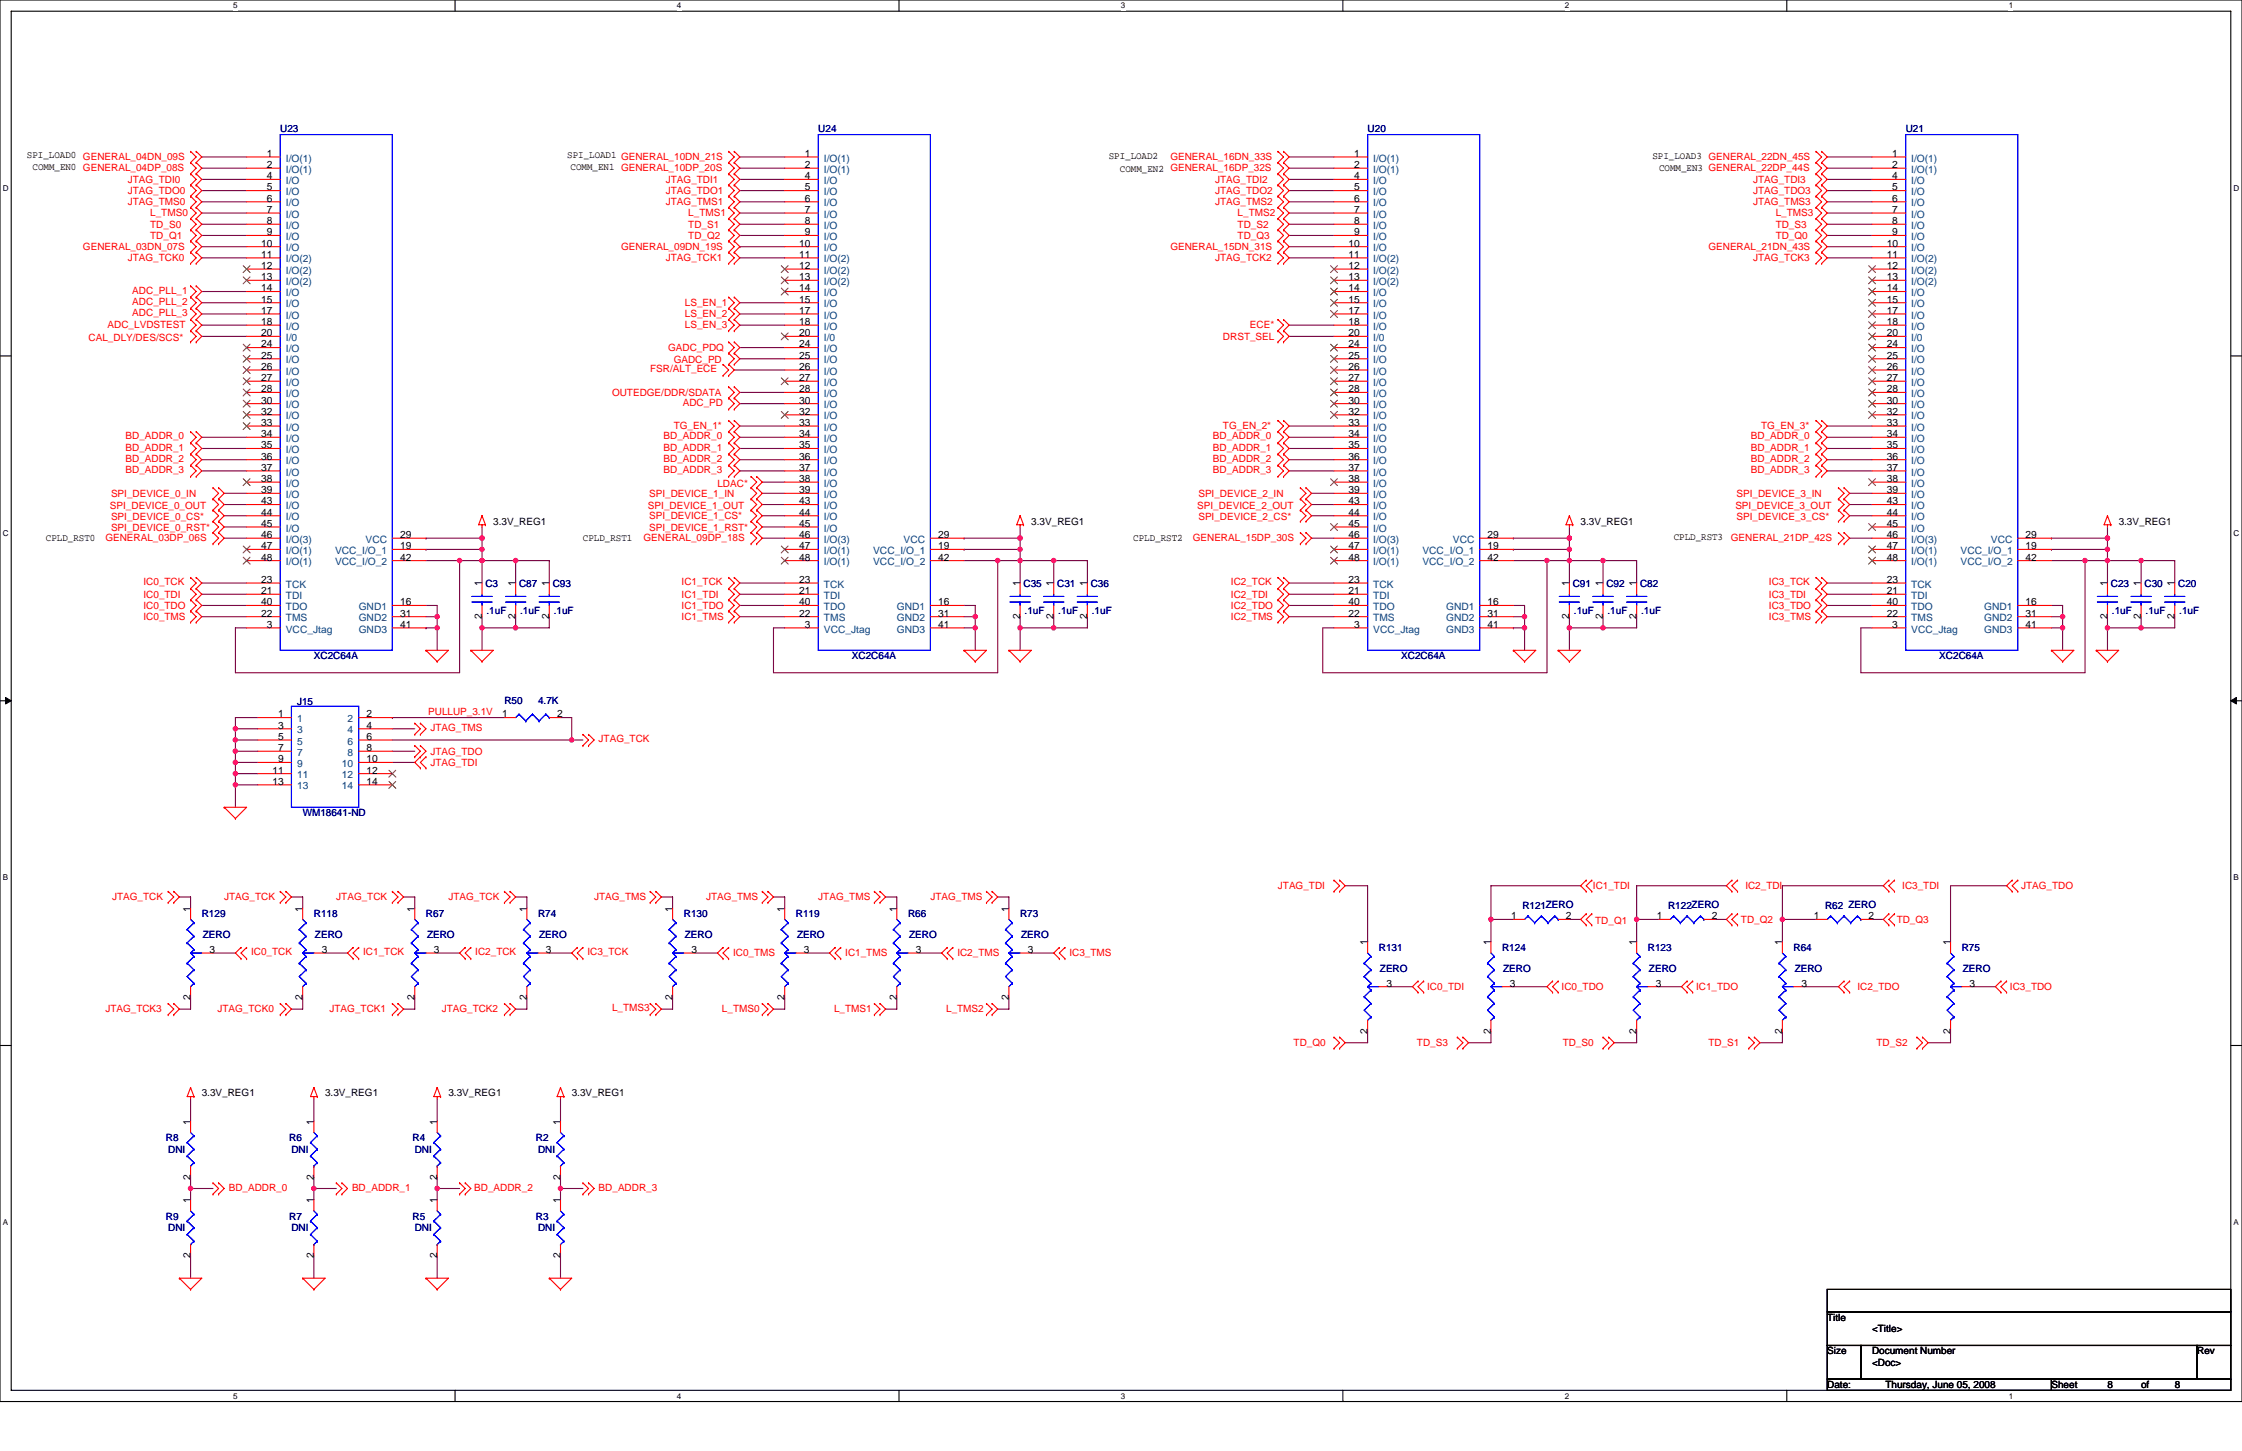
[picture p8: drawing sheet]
<svg xmlns="http://www.w3.org/2000/svg" width="432mm" height="279mm" viewBox="0 0 432 279" stroke-linecap="round" stroke-linejoin="round" font-family="sans-serif">
<defs><g id="words">
<g font-size="1.9" fill="#000080">
<text x="54" y="25.5">U23</text>
<text x="157.6" y="25.5">U24</text>
<text x="263.4" y="25.5">U20</text>
<text x="367" y="25.5">U21</text>
<text x="93.5" y="113.1">C3</text>
<text x="100" y="113.1">C87</text>
<text x="106.4" y="113.1">C93</text>
<text x="197.1" y="113.1">C35</text>
<text x="203.6" y="113.1">C31</text>
<text x="210.1" y="113.1">C36</text>
<text x="302.9" y="113.1">C91</text>
<text x="309.4" y="113.1">C92</text>
<text x="315.9" y="113.1">C82</text>
<text x="406.5" y="113.1">C23</text>
<text x="413" y="113.1">C30</text>
<text x="419.5" y="113.1">C20</text>
<text x="93.7" y="118.3">.1uF</text>
<text x="100.2" y="118.3">.1uF</text>
<text x="106.7" y="118.3">.1uF</text>
<text x="197.3" y="118.3">.1uF</text>
<text x="203.8" y="118.3">.1uF</text>
<text x="210.3" y="118.3">.1uF</text>
<text x="303.1" y="118.3">.1uF</text>
<text x="309.6" y="118.3">.1uF</text>
<text x="316.1" y="118.3">.1uF</text>
<text x="406.8" y="118.3">.1uF</text>
<text x="413.2" y="118.3">.1uF</text>
<text x="419.7" y="118.3">.1uF</text>
<text x="60.5" y="126.9">XC2C64A</text>
<text x="164.1" y="126.9">XC2C64A</text>
<text x="269.9" y="126.9">XC2C64A</text>
<text x="373.5" y="126.9">XC2C64A</text>
<text x="57.2" y="135.8">J15</text>
<text x="97.2" y="135.6">R50</text>
<text x="103.6" y="135.6">4.7K</text>
<text x="58.3" y="157.2">WM18641-ND</text>
<text x="38.9" y="176.6">R129</text>
<text x="60.5" y="176.6">R118</text>
<text x="82" y="176.6">R67</text>
<text x="103.6" y="176.6">R74</text>
<text x="131.7" y="176.6">R130</text>
<text x="153.3" y="176.6">R119</text>
<text x="174.9" y="176.6">R66</text>
<text x="196.5" y="176.6">R73</text>
<text x="293.2" y="175.1">R121ZERO</text>
<text x="321.3" y="175.1">R122ZERO</text>
<text x="351.5" y="175.1">R62 ZERO</text>
<text x="39.1" y="180.7">ZERO</text>
<text x="60.7" y="180.7">ZERO</text>
<text x="82.3" y="180.7">ZERO</text>
<text x="103.8" y="180.7">ZERO</text>
<text x="131.9" y="180.7">ZERO</text>
<text x="153.5" y="180.7">ZERO</text>
<text x="175.1" y="180.7">ZERO</text>
<text x="196.7" y="180.7">ZERO</text>
<text x="265.6" y="183.1">R131</text>
<text x="289.3" y="183.1">R124</text>
<text x="317.4" y="183.1">R123</text>
<text x="345.4" y="183.1">R64</text>
<text x="377.8" y="183.1">R75</text>
<text x="265.8" y="187.2">ZERO</text>
<text x="289.5" y="187.2">ZERO</text>
<text x="317.6" y="187.2">ZERO</text>
<text x="345.7" y="187.2">ZERO</text>
<text x="378" y="187.2">ZERO</text>
<text x="32" y="219.8">R8</text>
<text x="32.4" y="221.9">DNI</text>
<text x="55.7" y="219.8">R6</text>
<text x="56.1" y="221.9">DNI</text>
<text x="79.5" y="219.8">R4</text>
<text x="79.9" y="221.9">DNI</text>
<text x="103.2" y="219.8">R2</text>
<text x="103.6" y="221.9">DNI</text>
<text x="32" y="234.9">R9</text>
<text x="32.4" y="237">DNI</text>
<text x="55.7" y="234.9">R7</text>
<text x="56.1" y="237">DNI</text>
<text x="79.5" y="234.9">R5</text>
<text x="79.9" y="237">DNI</text>
<text x="103.2" y="234.9">R3</text>
<text x="103.6" y="237">DNI</text>
</g>
<g font-size="1.9">
<text x="5.2" y="30.5">SPI_LOAD0 GENERAL_04DN_09S</text>
<text x="6.3" y="32.6">COMM_EN0 GENERAL_04DP_08S</text>
<text x="51.4" y="30.2">1</text>
<text x="51.4" y="32.4">2</text>
<text x="51.4" y="34.5">4</text>
<text x="109.2" y="30.5">SPI_LOAD1 GENERAL_10DN_21S</text>
<text x="109.9" y="32.6">COMM_EN1 GENERAL_10DP_20S</text>
<text x="155" y="30.2">1</text>
<text x="155" y="32.4">2</text>
<text x="155" y="34.5">4</text>
<text x="213.5" y="30.7">SPI_LOAD2</text>
<text x="215.7" y="33.1">COMM_EN2 GENERAL_16DP_32S</text>
<text x="260.8" y="30.2">1</text>
<text x="260.8" y="32.4">2</text>
<text x="260.8" y="34.5">4</text>
<text x="318.2" y="30.7">SPI_LOAD3 GENERAL_22DN_45S</text>
<text x="319.5" y="32.9">COMM_EN3 GENERAL_22DP_44S</text>
<text x="364.4" y="30.2">1</text>
<text x="364.4" y="32.4">2</text>
<text x="364.4" y="34.5">4</text>
<text x="51.4" y="36.7">5</text>
<text x="51.4" y="38.8">6</text>
<text x="51.4" y="41">7</text>
<text x="155" y="36.7">5</text>
<text x="155" y="38.8">6</text>
<text x="155" y="41">7</text>
<text x="260.8" y="36.7">5</text>
<text x="260.8" y="38.8">6</text>
<text x="260.8" y="41">7</text>
<text x="364.4" y="36.7">5</text>
<text x="364.4" y="38.8">6</text>
<text x="364.4" y="41">7</text>
<text x="50.3" y="47.5">10</text>
<text x="51.4" y="43.2">8</text>
<text x="51.4" y="45.3">9</text>
<text x="153.9" y="47.5">10</text>
<text x="155" y="43.2">8</text>
<text x="155" y="45.3">9</text>
<text x="259.7" y="47.5">10</text>
<text x="260.8" y="43.2">8</text>
<text x="260.8" y="45.3">9</text>
<text x="363.4" y="47.5">10</text>
<text x="364.4" y="43.2">8</text>
<text x="364.4" y="45.3">9</text>
<text x="50.3" y="49.6">11</text>
<text x="50.3" y="51.8">12</text>
<text x="50.3" y="54">13</text>
<text x="153.9" y="49.6">11</text>
<text x="153.9" y="51.8">12</text>
<text x="153.9" y="54">13</text>
<text x="259.7" y="49.6">11</text>
<text x="259.7" y="51.8">12</text>
<text x="259.7" y="54">13</text>
<text x="363.4" y="49.6">11</text>
<text x="363.4" y="51.8">12</text>
<text x="363.4" y="54">13</text>
<text x="50.3" y="56.1">14</text>
<text x="50.3" y="58.3">15</text>
<text x="153.9" y="56.1">14</text>
<text x="153.9" y="58.3">15</text>
<text x="259.7" y="56.1">14</text>
<text x="259.7" y="58.3">15</text>
<text x="363.4" y="56.1">14</text>
<text x="363.4" y="58.3">15</text>
<text x="50.3" y="60.4">17</text>
<text x="50.3" y="62.6">18</text>
<text x="50.3" y="64.7">20</text>
<text x="153.9" y="60.4">17</text>
<text x="153.9" y="62.6">18</text>
<text x="153.9" y="64.7">20</text>
<text x="259.7" y="60.4">17</text>
<text x="259.7" y="62.6">18</text>
<text x="259.7" y="64.7">20</text>
<text x="363.4" y="60.4">17</text>
<text x="363.4" y="62.6">18</text>
<text x="363.4" y="64.7">20</text>
<text x="50.3" y="66.9">24</text>
<text x="50.3" y="69.1">25</text>
<text x="50.3" y="71.2">26</text>
<text x="153.9" y="66.9">24</text>
<text x="153.9" y="69.1">25</text>
<text x="153.9" y="71.2">26</text>
<text x="259.7" y="66.9">24</text>
<text x="259.7" y="69.1">25</text>
<text x="259.7" y="71.2">26</text>
<text x="363.4" y="66.9">24</text>
<text x="363.4" y="69.1">25</text>
<text x="363.4" y="71.2">26</text>
<text x="50.3" y="73.4">27</text>
<text x="50.3" y="75.5">28</text>
<text x="50.3" y="77.7">30</text>
<text x="153.9" y="73.4">27</text>
<text x="153.9" y="75.5">28</text>
<text x="153.9" y="77.7">30</text>
<text x="259.7" y="73.4">27</text>
<text x="259.7" y="75.5">28</text>
<text x="259.7" y="77.7">30</text>
<text x="363.4" y="73.4">27</text>
<text x="363.4" y="75.5">28</text>
<text x="363.4" y="77.7">30</text>
<text x="50.3" y="79.9">32</text>
<text x="50.3" y="82">33</text>
<text x="153.9" y="79.9">32</text>
<text x="153.9" y="82">33</text>
<text x="259.7" y="79.9">32</text>
<text x="259.7" y="82">33</text>
<text x="363.4" y="79.9">32</text>
<text x="363.4" y="82">33</text>
<text x="50.3" y="84.2">34</text>
<text x="50.3" y="86.3">35</text>
<text x="50.3" y="88.5">36</text>
<text x="153.9" y="84.2">34</text>
<text x="153.9" y="86.3">35</text>
<text x="153.9" y="88.5">36</text>
<text x="259.7" y="84.2">34</text>
<text x="259.7" y="86.3">35</text>
<text x="259.7" y="88.5">36</text>
<text x="363.4" y="84.2">34</text>
<text x="363.4" y="86.3">35</text>
<text x="363.4" y="88.5">36</text>
<text x="50.3" y="90.7">37</text>
<text x="50.3" y="92.8">38</text>
<text x="50.3" y="95">39</text>
<text x="153.9" y="90.7">37</text>
<text x="153.9" y="92.8">38</text>
<text x="153.9" y="95">39</text>
<text x="259.7" y="90.7">37</text>
<text x="259.7" y="92.8">38</text>
<text x="259.7" y="95">39</text>
<text x="363.4" y="90.7">37</text>
<text x="363.4" y="92.8">38</text>
<text x="363.4" y="95">39</text>
<text x="50.3" y="97.1">43</text>
<text x="50.3" y="99.3">44</text>
<text x="50.3" y="101.5">45</text>
<text x="95" y="101">3.3V_REG1</text>
<text x="153.9" y="97.1">43</text>
<text x="153.9" y="99.3">44</text>
<text x="153.9" y="101.5">45</text>
<text x="198.6" y="101">3.3V_REG1</text>
<text x="259.7" y="97.1">43</text>
<text x="259.7" y="99.3">44</text>
<text x="259.7" y="101.5">45</text>
<text x="304.4" y="101">3.3V_REG1</text>
<text x="363.4" y="97.1">43</text>
<text x="363.4" y="99.3">44</text>
<text x="363.4" y="101.5">45</text>
<text x="408.1" y="101">3.3V_REG1</text>
<text x="8.8" y="104.1">CPLD_RST0</text>
<text x="50.3" y="103.6">46</text>
<text x="50.3" y="105.8">47</text>
<text x="50.3" y="107.9">48</text>
<text x="77.1" y="105.8">19</text>
<text x="77.1" y="107.9">42</text>
<text x="77.1" y="103.6">29</text>
<text x="112.3" y="104.1">CPLD_RST1</text>
<text x="153.9" y="103.6">46</text>
<text x="153.9" y="105.8">47</text>
<text x="153.9" y="107.9">48</text>
<text x="180.7" y="105.8">19</text>
<text x="180.7" y="107.9">42</text>
<text x="180.7" y="103.6">29</text>
<text x="218.3" y="104.1">CPLD_RST2</text>
<text x="259.7" y="103.6">46</text>
<text x="259.7" y="105.8">47</text>
<text x="259.7" y="107.9">48</text>
<text x="286.5" y="105.8">19</text>
<text x="286.5" y="107.9">42</text>
<text x="286.5" y="103.6">29</text>
<text x="322.3" y="103.9">CPLD_RST3</text>
<text x="363.4" y="103.6">46</text>
<text x="363.4" y="105.8">47</text>
<text x="363.4" y="107.9">48</text>
<text x="390.1" y="103.6">29</text>
<text x="390.1" y="105.8">19</text>
<text x="390.1" y="107.9">42</text>
<text x="50.3" y="112.2">23</text>
<text x="92.8" y="112.9" transform="rotate(-90 92.8 112.9)">1</text>
<text x="99.3" y="112.9" transform="rotate(-90 99.3 112.9)">1</text>
<text x="105.8" y="112.9" transform="rotate(-90 105.8 112.9)">1</text>
<text x="153.9" y="112.2">23</text>
<text x="196.4" y="112.9" transform="rotate(-90 196.4 112.9)">1</text>
<text x="202.9" y="112.9" transform="rotate(-90 202.9 112.9)">1</text>
<text x="209.4" y="112.9" transform="rotate(-90 209.4 112.9)">1</text>
<text x="259.7" y="112.2">23</text>
<text x="302.2" y="112.9" transform="rotate(-90 302.2 112.9)">1</text>
<text x="308.7" y="112.9" transform="rotate(-90 308.7 112.9)">1</text>
<text x="315.2" y="112.9" transform="rotate(-90 315.2 112.9)">1</text>
<text x="363.4" y="112.2">23</text>
<text x="405.9" y="112.9" transform="rotate(-90 405.9 112.9)">1</text>
<text x="412.3" y="112.9" transform="rotate(-90 412.3 112.9)">1</text>
<text x="418.8" y="112.9" transform="rotate(-90 418.8 112.9)">1</text>
<text x="50.3" y="114.4">21</text>
<text x="50.3" y="116.6">40</text>
<text x="50.3" y="118.7">22</text>
<text x="77.1" y="116.6">16</text>
<text x="77.1" y="118.7">31</text>
<text x="92.8" y="119.2" transform="rotate(-90 92.8 119.2)">2</text>
<text x="99.3" y="119.2" transform="rotate(-90 99.3 119.2)">2</text>
<text x="105.8" y="119.2" transform="rotate(-90 105.8 119.2)">2</text>
<text x="153.9" y="114.4">21</text>
<text x="153.9" y="116.6">40</text>
<text x="153.9" y="118.7">22</text>
<text x="180.7" y="116.6">16</text>
<text x="180.7" y="118.7">31</text>
<text x="196.4" y="119.2" transform="rotate(-90 196.4 119.2)">2</text>
<text x="202.9" y="119.2" transform="rotate(-90 202.9 119.2)">2</text>
<text x="209.4" y="119.2" transform="rotate(-90 209.4 119.2)">2</text>
<text x="259.7" y="114.4">21</text>
<text x="259.7" y="116.6">40</text>
<text x="259.7" y="118.7">22</text>
<text x="286.5" y="116.6">16</text>
<text x="286.5" y="118.7">31</text>
<text x="302.2" y="119.2" transform="rotate(-90 302.2 119.2)">2</text>
<text x="308.7" y="119.2" transform="rotate(-90 308.7 119.2)">2</text>
<text x="315.2" y="119.2" transform="rotate(-90 315.2 119.2)">2</text>
<text x="363.4" y="114.4">21</text>
<text x="363.4" y="116.6">40</text>
<text x="363.4" y="118.7">22</text>
<text x="390.1" y="116.6">16</text>
<text x="390.1" y="118.7">31</text>
<text x="405.9" y="119.2" transform="rotate(-90 405.9 119.2)">2</text>
<text x="412.3" y="119.2" transform="rotate(-90 412.3 119.2)">2</text>
<text x="418.8" y="119.2" transform="rotate(-90 418.8 119.2)">2</text>
<text x="51.4" y="120.9">3</text>
<text x="77.1" y="120.9">41</text>
<text x="155" y="120.9">3</text>
<text x="180.7" y="120.9">41</text>
<text x="260.8" y="120.9">3</text>
<text x="286.5" y="120.9">41</text>
<text x="364.4" y="120.9">3</text>
<text x="390.1" y="120.9">41</text>
<text x="53.6" y="138.2">1</text>
<text x="53.6" y="140.3">3</text>
<text x="53.6" y="142.5">5</text>
<text x="70.6" y="138.2">2</text>
<text x="70.6" y="140.3">4</text>
<text x="70.6" y="142.5">6</text>
<text x="96.7" y="138.2">1</text>
<text x="107.3" y="138.2">2</text>
<text x="52.5" y="148.9">11</text>
<text x="53.6" y="144.6">7</text>
<text x="53.6" y="146.8">9</text>
<text x="70.6" y="146.8">10</text>
<text x="70.6" y="148.9">12</text>
<text x="70.6" y="144.6">8</text>
<text x="52.5" y="151.1">13</text>
<text x="70.6" y="151.1">14</text>
<text x="36.7" y="175.5" transform="rotate(-90 36.7 175.5)">1</text>
<text x="58.3" y="175.5" transform="rotate(-90 58.3 175.5)">1</text>
<text x="79.9" y="175.5" transform="rotate(-90 79.9 175.5)">1</text>
<text x="101.5" y="175.5" transform="rotate(-90 101.5 175.5)">1</text>
<text x="129.5" y="175.5" transform="rotate(-90 129.5 175.5)">1</text>
<text x="151.1" y="175.5" transform="rotate(-90 151.1 175.5)">1</text>
<text x="172.7" y="175.5" transform="rotate(-90 172.7 175.5)">1</text>
<text x="194.3" y="175.5" transform="rotate(-90 194.3 175.5)">1</text>
<text x="291" y="177">1</text>
<text x="301.6" y="177">2</text>
<text x="319.1" y="177">1</text>
<text x="329.7" y="177">2</text>
<text x="349.3" y="177">1</text>
<text x="359.9" y="177">2</text>
<text x="40.4" y="183.5">3</text>
<text x="62" y="183.5">3</text>
<text x="83.5" y="183.5">3</text>
<text x="105.1" y="183.5">3</text>
<text x="133.2" y="183.5">3</text>
<text x="154.8" y="183.5">3</text>
<text x="176.4" y="183.5">3</text>
<text x="198" y="183.5">3</text>
<text x="263.4" y="182" transform="rotate(-90 263.4 182)">1</text>
<text x="287.1" y="182" transform="rotate(-90 287.1 182)">1</text>
<text x="315.2" y="182" transform="rotate(-90 315.2 182)">1</text>
<text x="343.3" y="182" transform="rotate(-90 343.3 182)">1</text>
<text x="375.6" y="182" transform="rotate(-90 375.6 182)">1</text>
<text x="267.1" y="190">3</text>
<text x="290.8" y="190">3</text>
<text x="318.9" y="190">3</text>
<text x="346.9" y="190">3</text>
<text x="379.3" y="190">3</text>
<text x="36.7" y="192.6" transform="rotate(-90 36.7 192.6)">2</text>
<text x="58.3" y="192.6" transform="rotate(-90 58.3 192.6)">2</text>
<text x="79.9" y="192.6" transform="rotate(-90 79.9 192.6)">2</text>
<text x="101.5" y="192.6" transform="rotate(-90 101.5 192.6)">2</text>
<text x="129.5" y="192.6" transform="rotate(-90 129.5 192.6)">2</text>
<text x="151.1" y="192.6" transform="rotate(-90 151.1 192.6)">2</text>
<text x="172.7" y="192.6" transform="rotate(-90 172.7 192.6)">2</text>
<text x="194.3" y="192.6" transform="rotate(-90 194.3 192.6)">2</text>
<text x="263.4" y="199.1" transform="rotate(-90 263.4 199.1)">2</text>
<text x="287.1" y="199.1" transform="rotate(-90 287.1 199.1)">2</text>
<text x="315.2" y="199.1" transform="rotate(-90 315.2 199.1)">2</text>
<text x="343.3" y="199.1" transform="rotate(-90 343.3 199.1)">2</text>
<text x="375.6" y="199.1" transform="rotate(-90 375.6 199.1)">2</text>
<text x="38.9" y="211.1">3.3V_REG1</text>
<text x="62.6" y="211.1">3.3V_REG1</text>
<text x="86.4" y="211.1">3.3V_REG1</text>
<text x="110.1" y="211.1">3.3V_REG1</text>
<text x="36.7" y="216.6" transform="rotate(-90 36.7 216.6)">1</text>
<text x="60.4" y="216.6" transform="rotate(-90 60.4 216.6)">1</text>
<text x="84.2" y="216.6" transform="rotate(-90 84.2 216.6)">1</text>
<text x="107.9" y="216.6" transform="rotate(-90 107.9 216.6)">1</text>
<text x="36.7" y="227.1" transform="rotate(-90 36.7 227.1)">2</text>
<text x="60.4" y="227.1" transform="rotate(-90 60.4 227.1)">2</text>
<text x="84.2" y="227.1" transform="rotate(-90 84.2 227.1)">2</text>
<text x="107.9" y="227.1" transform="rotate(-90 107.9 227.1)">2</text>
<text x="36.7" y="231.7" transform="rotate(-90 36.7 231.7)">1</text>
<text x="60.4" y="231.7" transform="rotate(-90 60.4 231.7)">1</text>
<text x="84.2" y="231.7" transform="rotate(-90 84.2 231.7)">1</text>
<text x="107.9" y="231.7" transform="rotate(-90 107.9 231.7)">1</text>
<text x="36.7" y="242.3" transform="rotate(-90 36.7 242.3)">2</text>
<text x="60.4" y="242.3" transform="rotate(-90 60.4 242.3)">2</text>
<text x="84.2" y="242.3" transform="rotate(-90 84.2 242.3)">2</text>
<text x="107.9" y="242.3" transform="rotate(-90 107.9 242.3)">2</text>
<text x="351.9" y="254.3">Title</text>
<text x="360.6" y="256.5">&lt;Title&gt;</text>
<text x="351.9" y="260.8">Size</text>
<text x="360.6" y="260.8">Document Number</text>
<text x="360.6" y="263">&lt;Doc&gt;</text>
<text x="423.2" y="260.8">Rev</text>
<text x="351.9" y="267.3">Date:</text>
<text x="363.1" y="267.3">Thursday, June 05, 2008</text>
<text x="395.1" y="267.3">Sheet</text>
<text x="405.9" y="267.3">8</text>
<text x="412.4" y="267.3">of</text>
<text x="418.8" y="267.3">8</text>
</g>
<g font-size="1.9" fill="#f00">
<text x="24.6" y="35.2">JTAG_TDI0</text>
<text x="128.2" y="35.2">JTAG_TDI1</text>
<text x="225.4" y="30.9">GENERAL_16DN_33S</text>
<text x="234" y="35.2">JTAG_TDI2</text>
<text x="337.7" y="35.2">JTAG_TDI3</text>
<text x="24.6" y="39.5">JTAG_TMS0</text>
<text x="24.6" y="37.3">JTAG_TDO0</text>
<text x="28.9" y="41.7">L_TMS0</text>
<text x="128.2" y="39.5">JTAG_TMS1</text>
<text x="128.2" y="37.3">JTAG_TDO1</text>
<text x="132.6" y="41.7">L_TMS1</text>
<text x="234" y="39.5">JTAG_TMS2</text>
<text x="234" y="37.3">JTAG_TDO2</text>
<text x="238.4" y="41.7">L_TMS2</text>
<text x="337.7" y="39.5">JTAG_TMS3</text>
<text x="337.7" y="37.3">JTAG_TDO3</text>
<text x="342" y="41.7">L_TMS3</text>
<text x="28.9" y="46">TD_Q1</text>
<text x="28.9" y="43.8">TD_S0</text>
<text x="132.6" y="46">TD_Q2</text>
<text x="132.6" y="43.8">TD_S1</text>
<text x="238.4" y="46">TD_Q3</text>
<text x="238.4" y="43.8">TD_S2</text>
<text x="342" y="46">TD_Q0</text>
<text x="342" y="43.8">TD_S3</text>
<text x="16" y="48.1">GENERAL_03DN_07S</text>
<text x="24.6" y="50.3">JTAG_TCK0</text>
<text x="119.6" y="48.1">GENERAL_09DN_19S</text>
<text x="128.2" y="50.3">JTAG_TCK1</text>
<text x="225.4" y="48.1">GENERAL_15DN_31S</text>
<text x="234" y="50.3">JTAG_TCK2</text>
<text x="329" y="48.1">GENERAL_21DN_43S</text>
<text x="337.7" y="50.3">JTAG_TCK3</text>
<text x="25.5" y="56.6">ADC_PLL_1</text>
<text x="25.5" y="58.7">ADC_PLL_2</text>
<text x="131.9" y="58.9">LS_EN_1</text>
<text x="17.1" y="65.6">CAL_DLY/DES/SCS*</text>
<text x="20.7" y="63.2">ADC_LVDSTEST</text>
<text x="25.5" y="60.9">ADC_PLL_3</text>
<text x="131.9" y="61.1">LS_EN_2</text>
<text x="131.9" y="63.2">LS_EN_3</text>
<text x="235.5" y="65.4">DRST_SEL</text>
<text x="240.7" y="63.2">ECE*</text>
<text x="125.2" y="71.7">FSR/ALT_ECE</text>
<text x="128.7" y="67.6">GADC_PDQ</text>
<text x="129.8" y="69.9">GADC_PD</text>
<text x="117.9" y="76.2">OUTEDGE/DDR/SDATA</text>
<text x="129.8" y="82.7">TG_EN_1*</text>
<text x="131.5" y="78.1">ADC_PD</text>
<text x="235.5" y="82.7">TG_EN_2*</text>
<text x="339.2" y="82.7">TG_EN_3*</text>
<text x="24.2" y="84.6">BD_ADDR_0</text>
<text x="24.2" y="86.8">BD_ADDR_1</text>
<text x="24.2" y="88.9">BD_ADDR_2</text>
<text x="127.8" y="84.6">BD_ADDR_0</text>
<text x="127.8" y="86.8">BD_ADDR_1</text>
<text x="127.8" y="88.9">BD_ADDR_2</text>
<text x="233.6" y="84.6">BD_ADDR_0</text>
<text x="233.6" y="86.8">BD_ADDR_1</text>
<text x="233.6" y="88.9">BD_ADDR_2</text>
<text x="337.2" y="84.6">BD_ADDR_0</text>
<text x="337.2" y="86.8">BD_ADDR_1</text>
<text x="337.2" y="88.9">BD_ADDR_2</text>
<text x="21.4" y="95.6">SPI_DEVICE_0_IN</text>
<text x="24.2" y="91.1">BD_ADDR_3</text>
<text x="125" y="95.6">SPI_DEVICE_1_IN</text>
<text x="127.8" y="91.1">BD_ADDR_3</text>
<text x="138.2" y="93.7">LDAC*</text>
<text x="230.8" y="95.6">SPI_DEVICE_2_IN</text>
<text x="233.6" y="91.1">BD_ADDR_3</text>
<text x="334.4" y="95.6">SPI_DEVICE_3_IN</text>
<text x="337.2" y="91.1">BD_ADDR_3</text>
<text x="21.2" y="98">SPI_DEVICE_0_OUT</text>
<text x="21.4" y="100.2">SPI_DEVICE_0_CS*</text>
<text x="124.8" y="98">SPI_DEVICE_1_OUT</text>
<text x="125" y="99.9">SPI_DEVICE_1_CS*</text>
<text x="230.6" y="98">SPI_DEVICE_2_OUT</text>
<text x="230.8" y="100.2">SPI_DEVICE_2_CS*</text>
<text x="334.2" y="98">SPI_DEVICE_3_OUT</text>
<text x="334.4" y="100.2">SPI_DEVICE_3_CS*</text>
<text x="20.3" y="104.3">GENERAL_03DP_06S</text>
<text x="21.4" y="102.3">SPI_DEVICE_0_RST*</text>
<text x="123.9" y="104.3">GENERAL_09DP_18S</text>
<text x="125" y="102.3">SPI_DEVICE_1_RST*</text>
<text x="229.7" y="104.3">GENERAL_15DP_30S</text>
<text x="333.4" y="104.3">GENERAL_21DP_42S</text>
<text x="27.6" y="112.7">IC0_TCK</text>
<text x="131.3" y="112.7">IC1_TCK</text>
<text x="237.1" y="112.7">IC2_TCK</text>
<text x="340.7" y="112.7">IC3_TCK</text>
<text x="27.6" y="115.1">IC0_TDI</text>
<text x="27.6" y="117.2">IC0_TDO</text>
<text x="27.6" y="119.4">IC0_TMS</text>
<text x="131.3" y="115.1">IC1_TDI</text>
<text x="131.3" y="117.2">IC1_TDO</text>
<text x="131.3" y="119.4">IC1_TMS</text>
<text x="237.1" y="115.1">IC2_TDI</text>
<text x="237.1" y="117.2">IC2_TDO</text>
<text x="237.1" y="119.4">IC2_TMS</text>
<text x="340.7" y="115.1">IC3_TDI</text>
<text x="340.7" y="117.2">IC3_TDO</text>
<text x="340.7" y="119.4">IC3_TMS</text>
<text x="82.5" y="137.8">PULLUP_3.1V</text>
<text x="82.9" y="140.8">JTAG_TMS</text>
<text x="115.3" y="142.9">JTAG_TCK</text>
<text x="82.9" y="147.4">JTAG_TDI</text>
<text x="82.9" y="145.3">JTAG_TDO</text>
<text x="21.6" y="173.4">JTAG_TCK</text>
<text x="43.2" y="173.4">JTAG_TCK</text>
<text x="64.8" y="173.4">JTAG_TCK</text>
<text x="86.4" y="173.4">JTAG_TCK</text>
<text x="114.4" y="173.4">JTAG_TMS</text>
<text x="136" y="173.4">JTAG_TMS</text>
<text x="157.6" y="173.4">JTAG_TMS</text>
<text x="179.2" y="173.4">JTAG_TMS</text>
<text x="246.1" y="171.2">JTAG_TDI</text>
<text x="306.8" y="171.2">IC1_TDI</text>
<text x="336.1" y="171.2">IC2_TDI</text>
<text x="366.4" y="171.2">IC3_TDI</text>
<text x="389.3" y="171.2">JTAG_TDO</text>
<text x="307.2" y="177.9">TD_Q1</text>
<text x="335.3" y="177.7">TD_Q2</text>
<text x="365.3" y="177.7">TD_Q3</text>
<text x="48.4" y="183.9">IC0_TCK</text>
<text x="70" y="183.9">IC1_TCK</text>
<text x="91.5" y="183.9">IC2_TCK</text>
<text x="113.1" y="183.9">IC3_TCK</text>
<text x="141.2" y="184.1">IC0_TMS</text>
<text x="162.8" y="184.1">IC1_TMS</text>
<text x="184.4" y="184.1">IC2_TMS</text>
<text x="206" y="184.1">IC3_TMS</text>
<text x="274.8" y="190.6">IC0_TDI</text>
<text x="300.8" y="190.6">IC0_TDO</text>
<text x="326.7" y="190.6">IC1_TDO</text>
<text x="357.7" y="190.6">IC2_TDO</text>
<text x="387.1" y="190.6">IC3_TDO</text>
<text x="20.3" y="194.9">JTAG_TCK3</text>
<text x="41.9" y="194.9">JTAG_TCK0</text>
<text x="63.5" y="194.9">JTAG_TCK1</text>
<text x="85.1" y="194.9">JTAG_TCK2</text>
<text x="117.9" y="194.7">L_TMS3</text>
<text x="139" y="194.9">L_TMS0</text>
<text x="160.6" y="194.9">L_TMS1</text>
<text x="182.2" y="194.9">L_TMS2</text>
<text x="249.2" y="201.4">TD_Q0</text>
<text x="272.9" y="201.4">TD_S3</text>
<text x="301" y="201.4">TD_S0</text>
<text x="329" y="201.4">TD_S1</text>
<text x="361.4" y="201.4">TD_S2</text>
<text x="44" y="229.3">BD_ADDR_0</text>
<text x="67.8" y="229.3">BD_ADDR_1</text>
<text x="91.3" y="229.3">BD_ADDR_2</text>
<text x="115.3" y="229.3">BD_ADDR_3</text>
</g>
<g font-size="1.9" fill="#004080">
<text x="55.1" y="31.1">I/O(1)</text>
<text x="55.1" y="33.3">I/O(1)</text>
<text x="55.1" y="35.4">I/O</text>
<text x="158.7" y="31.1">I/O(1)</text>
<text x="158.7" y="33.3">I/O(1)</text>
<text x="158.7" y="35.4">I/O</text>
<text x="264.5" y="31.1">I/O(1)</text>
<text x="264.5" y="33.3">I/O(1)</text>
<text x="264.5" y="35.4">I/O</text>
<text x="368.1" y="31.1">I/O(1)</text>
<text x="368.1" y="33.3">I/O(1)</text>
<text x="368.1" y="35.4">I/O</text>
<text x="55.1" y="37.6">I/O</text>
<text x="55.1" y="39.8">I/O</text>
<text x="55.1" y="41.9">I/O</text>
<text x="158.7" y="37.6">I/O</text>
<text x="158.7" y="39.8">I/O</text>
<text x="158.7" y="41.9">I/O</text>
<text x="264.5" y="37.6">I/O</text>
<text x="264.5" y="39.8">I/O</text>
<text x="264.5" y="41.9">I/O</text>
<text x="368.1" y="37.6">I/O</text>
<text x="368.1" y="39.8">I/O</text>
<text x="368.1" y="41.9">I/O</text>
<text x="55.1" y="44.1">I/O</text>
<text x="55.1" y="46.2">I/O</text>
<text x="158.7" y="44.1">I/O</text>
<text x="158.7" y="46.2">I/O</text>
<text x="264.5" y="44.1">I/O</text>
<text x="264.5" y="46.2">I/O</text>
<text x="368.1" y="44.1">I/O</text>
<text x="368.1" y="46.2">I/O</text>
<text x="55.1" y="48.4">I/O</text>
<text x="55.1" y="50.5">I/O(2)</text>
<text x="55.1" y="52.7">I/O(2)</text>
<text x="158.7" y="48.4">I/O</text>
<text x="158.7" y="50.5">I/O(2)</text>
<text x="158.7" y="52.7">I/O(2)</text>
<text x="264.5" y="48.4">I/O</text>
<text x="264.5" y="50.5">I/O(2)</text>
<text x="264.5" y="52.7">I/O(2)</text>
<text x="368.1" y="48.4">I/O</text>
<text x="368.1" y="50.5">I/O(2)</text>
<text x="368.1" y="52.7">I/O(2)</text>
<text x="55.1" y="54.9">I/O(2)</text>
<text x="55.1" y="57">I/O</text>
<text x="55.1" y="59.2">I/O</text>
<text x="158.7" y="54.9">I/O(2)</text>
<text x="158.7" y="57">I/O</text>
<text x="158.7" y="59.2">I/O</text>
<text x="264.5" y="54.9">I/O(2)</text>
<text x="264.5" y="57">I/O</text>
<text x="264.5" y="59.2">I/O</text>
<text x="368.1" y="54.9">I/O(2)</text>
<text x="368.1" y="57">I/O</text>
<text x="368.1" y="59.2">I/O</text>
<text x="55.1" y="61.3">I/O</text>
<text x="55.1" y="63.5">I/O</text>
<text x="55.1" y="65.7">I/0</text>
<text x="158.7" y="61.3">I/O</text>
<text x="158.7" y="63.5">I/O</text>
<text x="158.7" y="65.7">I/0</text>
<text x="264.5" y="61.3">I/O</text>
<text x="264.5" y="63.5">I/O</text>
<text x="264.5" y="65.7">I/0</text>
<text x="368.1" y="61.3">I/O</text>
<text x="368.1" y="63.5">I/O</text>
<text x="368.1" y="65.7">I/0</text>
<text x="55.1" y="67.8">I/O</text>
<text x="55.1" y="70">I/O</text>
<text x="158.7" y="67.8">I/O</text>
<text x="158.7" y="70">I/O</text>
<text x="264.5" y="67.8">I/O</text>
<text x="264.5" y="70">I/O</text>
<text x="368.1" y="67.8">I/O</text>
<text x="368.1" y="70">I/O</text>
<text x="55.1" y="72.1">I/O</text>
<text x="55.1" y="74.3">I/O</text>
<text x="55.1" y="76.5">I/O</text>
<text x="158.7" y="72.1">I/O</text>
<text x="158.7" y="74.3">I/O</text>
<text x="158.7" y="76.5">I/O</text>
<text x="264.5" y="72.1">I/O</text>
<text x="264.5" y="74.3">I/O</text>
<text x="264.5" y="76.5">I/O</text>
<text x="368.1" y="72.1">I/O</text>
<text x="368.1" y="74.3">I/O</text>
<text x="368.1" y="76.5">I/O</text>
<text x="55.1" y="78.6">I/O</text>
<text x="55.1" y="80.8">I/O</text>
<text x="55.1" y="82.9">I/O</text>
<text x="158.7" y="78.6">I/O</text>
<text x="158.7" y="80.8">I/O</text>
<text x="158.7" y="82.9">I/O</text>
<text x="264.5" y="78.6">I/O</text>
<text x="264.5" y="80.8">I/O</text>
<text x="264.5" y="82.9">I/O</text>
<text x="368.1" y="78.6">I/O</text>
<text x="368.1" y="80.8">I/O</text>
<text x="368.1" y="82.9">I/O</text>
<text x="55.1" y="85.1">I/O</text>
<text x="55.1" y="87.2">I/O</text>
<text x="55.1" y="89.4">I/O</text>
<text x="158.7" y="85.1">I/O</text>
<text x="158.7" y="87.2">I/O</text>
<text x="158.7" y="89.4">I/O</text>
<text x="264.5" y="85.1">I/O</text>
<text x="264.5" y="87.2">I/O</text>
<text x="264.5" y="89.4">I/O</text>
<text x="368.1" y="85.1">I/O</text>
<text x="368.1" y="87.2">I/O</text>
<text x="368.1" y="89.4">I/O</text>
<text x="55.1" y="91.6">I/O</text>
<text x="55.1" y="93.7">I/O</text>
<text x="55.1" y="95.9">I/O</text>
<text x="158.7" y="91.6">I/O</text>
<text x="158.7" y="93.7">I/O</text>
<text x="158.7" y="95.9">I/O</text>
<text x="264.5" y="91.6">I/O</text>
<text x="264.5" y="93.7">I/O</text>
<text x="264.5" y="95.9">I/O</text>
<text x="368.1" y="91.6">I/O</text>
<text x="368.1" y="93.7">I/O</text>
<text x="368.1" y="95.9">I/O</text>
<text x="55.1" y="98">I/O</text>
<text x="55.1" y="100.2">I/O</text>
<text x="158.7" y="98">I/O</text>
<text x="158.7" y="100.2">I/O</text>
<text x="264.5" y="98">I/O</text>
<text x="264.5" y="100.2">I/O</text>
<text x="368.1" y="98">I/O</text>
<text x="368.1" y="100.2">I/O</text>
<text x="55.1" y="102.4">I/O</text>
<text x="55.1" y="104.5">I/O(3)</text>
<text x="55.1" y="106.7">I/O(1)</text>
<text x="64.5" y="106.7">VCC_I/O_1</text>
<text x="70.4" y="104.5">VCC</text>
<text x="158.7" y="102.4">I/O</text>
<text x="158.7" y="104.5">I/O(3)</text>
<text x="158.7" y="106.7">I/O(1)</text>
<text x="168.2" y="106.7">VCC_I/O_1</text>
<text x="174" y="104.5">VCC</text>
<text x="264.5" y="102.4">I/O</text>
<text x="264.5" y="104.5">I/O(3)</text>
<text x="264.5" y="106.7">I/O(1)</text>
<text x="274" y="106.7">VCC_I/O_1</text>
<text x="279.8" y="104.5">VCC</text>
<text x="368.1" y="102.4">I/O</text>
<text x="368.1" y="104.5">I/O(3)</text>
<text x="368.1" y="106.7">I/O(1)</text>
<text x="377.6" y="106.7">VCC_I/O_1</text>
<text x="383.5" y="104.5">VCC</text>
<text x="55.1" y="113.2">TCK</text>
<text x="55.1" y="108.8">I/O(1)</text>
<text x="64.5" y="108.8">VCC_I/O_2</text>
<text x="158.7" y="113.2">TCK</text>
<text x="158.7" y="108.8">I/O(1)</text>
<text x="168.2" y="108.8">VCC_I/O_2</text>
<text x="264.5" y="113.2">TCK</text>
<text x="264.5" y="108.8">I/O(1)</text>
<text x="274" y="108.8">VCC_I/O_2</text>
<text x="368.1" y="113.2">TCK</text>
<text x="368.1" y="108.8">I/O(1)</text>
<text x="377.6" y="108.8">VCC_I/O_2</text>
<text x="55.1" y="115.3">TDI</text>
<text x="55.1" y="117.5">TDO</text>
<text x="55.1" y="119.6">TMS</text>
<text x="69.1" y="117.5">GND1</text>
<text x="69.1" y="119.6">GND2</text>
<text x="158.7" y="115.3">TDI</text>
<text x="158.7" y="117.5">TDO</text>
<text x="158.7" y="119.6">TMS</text>
<text x="172.7" y="117.5">GND1</text>
<text x="172.7" y="119.6">GND2</text>
<text x="264.5" y="115.3">TDI</text>
<text x="264.5" y="117.5">TDO</text>
<text x="264.5" y="119.6">TMS</text>
<text x="278.5" y="117.5">GND1</text>
<text x="278.5" y="119.6">GND2</text>
<text x="368.1" y="115.3">TDI</text>
<text x="368.1" y="117.5">TDO</text>
<text x="368.1" y="119.6">TMS</text>
<text x="382.1" y="117.5">GND1</text>
<text x="382.1" y="119.6">GND2</text>
<text x="55.1" y="121.8">VCC_Jtag</text>
<text x="69.1" y="121.8">GND3</text>
<text x="158.7" y="121.8">VCC_Jtag</text>
<text x="172.7" y="121.8">GND3</text>
<text x="264.5" y="121.8">VCC_Jtag</text>
<text x="278.5" y="121.8">GND3</text>
<text x="368.1" y="121.8">VCC_Jtag</text>
<text x="382.1" y="121.8">GND3</text>
<text x="57.2" y="139.1">1</text>
<text x="57.2" y="141.2">3</text>
<text x="57.2" y="143.4">5</text>
<text x="66.9" y="139.1">2</text>
<text x="66.9" y="141.2">4</text>
<text x="66.9" y="143.4">6</text>
<text x="57.2" y="145.5">7</text>
<text x="57.2" y="147.7">9</text>
<text x="57.2" y="149.9">11</text>
<text x="65.8" y="147.7">10</text>
<text x="65.8" y="149.9">12</text>
<text x="66.9" y="145.5">8</text>
<text x="57.2" y="152">13</text>
<text x="65.8" y="152">14</text>
</g>
<g font-size="1.6">
<text x="44.9" y="1.6">5</text>
<text x="130.4" y="1.6">4</text>
<text x="215.9" y="1.6">3</text>
<text x="301.4" y="1.6">2</text>
<text x="386.9" y="1.6">1</text>
<text x=".6" y="36.7">D</text>
<text x="430.2" y="36.7">D</text>
<text x=".6" y="103.1">C</text>
<text x="430.2" y="103.1">C</text>
<text x=".6" y="169.5">B</text>
<text x="430.2" y="169.5">B</text>
<text x=".6" y="235.9">A</text>
<text x="430.2" y="235.9">A</text>
<text x="44.9" y="269.3">5</text>
<text x="130.4" y="269.3">4</text>
<text x="215.9" y="269.3">3</text>
<text x="301.4" y="269.3">2</text>
<text x="386.9" y="269.3">1</text>
</g>
</g></defs>
<path d="M0 0h431.8v269.9h-431.8zM2.2 2.2h427.4v265.5h-427.4z" fill="none" stroke="#000" stroke-width=".21"/>
<g fill="#fff">
<path d="M44.9 .2h.9v1.7h-.9z"/>
<path d="M44.9 267.9h.9v1.8h-.9z"/>
</g>
<path d="M87.7 0v2.2M87.7 267.7v2.2" fill="none" stroke="#000" stroke-width=".21"/>
<g fill="#fff">
<path d="M130.4 .2h.9v1.7h-.9z"/>
<path d="M130.4 267.9h.9v1.8h-.9z"/>
</g>
<path d="M173.1 0v2.2M173.1 267.7v2.2" fill="none" stroke="#000" stroke-width=".21"/>
<g fill="#fff">
<path d="M215.9 .2h.8v1.7h-.8z"/>
<path d="M215.9 267.9h.8v1.8h-.8z"/>
</g>
<path d="M258.6 0v2.2M258.6 267.7v2.2" fill="none" stroke="#000" stroke-width=".21"/>
<g fill="#fff">
<path d="M301.4 .2h.8v1.7h-.8z"/>
<path d="M301.4 267.9h.8v1.8h-.8z"/>
</g>
<path d="M344.1 0v2.2M344.1 267.7v2.2" fill="none" stroke="#000" stroke-width=".21"/>
<g fill="#fff">
<path d="M386.9 .2h.8v1.7h-.8z"/>
<path d="M386.9 267.9h.8v1.8h-.8z"/>
<path d="M.6 35.3h1.1v1.8h-1.1z"/>
<path d="M430.2 35.3h1.1v1.8h-1.1z"/>
<path d="M.6 101.7h1.1v1.8h-1.1z"/>
<path d="M430.2 101.7h1.1v1.8h-1.1z"/>
</g>
<path d="M0 68.5h2.2M429.6 68.5h2.2" fill="none" stroke="#000" stroke-width=".21"/>
<g fill="#fff">
<path d="M.6 168.1h1v1.8h-1z"/>
<path d="M430.2 168.1h1v1.8h-1z"/>
</g>
<path d="M0 134.9h2.2M429.6 134.9h2.2" fill="none" stroke="#000" stroke-width=".21"/>
<path d="M1.1 134.3l1.1 .6-1.1 .7zM429.6 134.9l1.1-.6v1.3z" fill="#000" stroke="#000" stroke-width=".19"/>
<g fill="#fff">
<path d="M.6 234.5h1v1.7h-1z"/>
<path d="M430.2 234.5h1v1.7h-1z"/>
</g>
<path d="M0 201.3h2.2M429.6 201.3h2.2M351.9 248.3h77.7v4.3h-77.7zM351.9 252.6h77.7v6.5h-77.7zM351.9 259.1h6.5v6.5h-6.5zM358.4 259.1h64.8v6.5h-64.8zM423.2 259.1h6.4v6.5h-6.4zM351.9 265.6h43.2v2.1h-43.2zM395.1 265.6h34.5v2.1h-34.5z" fill="none" stroke="#000" stroke-width=".21"/>
<g fill="none" stroke="#800040" stroke-width=".21">
<path d="M38.9 34.5h8.6M38.9 36.7h8.6M38.9 38.9h8.6M38.9 30.2h8.6M38.9 32.4h8.6M142.5 34.5h8.6M142.5 36.7h8.6M142.5 38.9h8.6M142.5 30.2h8.6M142.5 32.4h8.6M248.3 34.5h8.6M248.3 36.7h8.6"/>
<path d="M248.3 38.9h8.6M248.3 30.2h8.6M248.3 32.4h8.6M351.9 34.5h8.7M351.9 36.7h8.7M351.9 38.9h8.7M351.9 30.2h8.7M351.9 32.4h8.7M38.9 41h8.6M38.9 45.3h8.6M38.9 49.7h8.6M38.9 43.2h8.6"/>
<path d="M38.9 58.3h8.6M38.9 56.1h8.6M38.9 47.5h8.6M142.5 41h8.6M142.5 45.3h8.6M142.5 49.7h8.6M142.5 43.2h8.6M142.5 58.3h8.6M142.5 47.5h.1M142.5 47.5h8.6M248.3 45.3h8.6M248.3 43.2h8.6"/>
<path d="M248.3 49.7h8.6M248.3 41h8.6M248.3 47.5h8.6M351.9 41h8.7M351.9 43.2h8.7M351.9 45.3h8.7M351.9 49.7h8.7M351.9 47.5h8.7M38.9 60.5h8.6M38.9 62.6h8.6M38.9 64.8h8.6M141.4 71.2h9.7"/>
<path d="M142.5 60.5h8.6M142.5 62.6h8.6M142.5 66.9h8.6M142.5 69.1h8.6M142.5 75.6h8.6M142.5 77.7h8.6M248.3 62.6h8.6M248.3 64.8h8.6M38.9 84.2h8.6M38.9 86.4h8.6M38.9 88.5h8.6M38.9 90.7h8.6"/>
<path d="M43.2 95h4.3M43.2 99.3h4.3M43.2 97.2h4.3M142.5 84.2h8.6M142.5 86.4h8.6M142.5 88.5h8.6M142.5 90.7h8.6M142.5 82h8.6M146.8 95h4.3M146.8 97.2h4.3M146.8 99.3h4.3M146.8 92.8h4.3"/>
<path d="M248.3 84.2h8.6M248.3 86.4h8.6M248.3 88.5h8.6M248.3 90.7h8.6M248.3 82h8.6M252.6 95h4.3M252.6 99.3h4.3M252.6 97.2h4.3M351.9 84.2h8.7M351.9 86.4h8.7M351.9 88.5h8.7M351.9 90.7h8.7"/>
<path d="M351.9 82h8.7M356.2 99.3h4.4M356.2 97.2h4.4M356.2 95h4.4M38.9 114.4h8.6M38.9 112.3h8.6M38.9 116.6h8.6M38.9 118.7h8.6M43.2 103.6h4.3M43.2 101.5h4.3M82 107.9h6.5M82 116.6h2.2v2.1"/>
<path d="M82 118.7h2.2M82 105.8h.1M82 103.6h.1M82 105.8h10.8M82 103.6h10.8M84.2 118.7h.1M84.2 118.7v2.2M88.5 107.9h.1M88.5 107.9v21.6h-43.2v-8.6h2.2M88.5 107.9h4.3M92.8 103.6h.1M92.8 118.7v2.2"/>
<path d="M92.8 107.9h6.5M92.8 105.8v2.1M92.8 101.5v2.1M92.8 107.9h.1M92.8 103.6v2.2M92.8 107.9v4.4M99.3 118.7v2.2M99.3 107.9h6.5v4.4M99.3 107.9h.1M99.3 107.9v4.4M105.8 118.7v2.2h-6.5M142.5 116.6h8.6"/>
<path d="M142.5 118.7h8.6M142.5 112.3h8.6M142.5 114.4h8.6M146.8 103.6h4.3M146.8 101.5h4.3M185.7 116.6h2.1v2.1M185.7 118.7h2.1M185.7 105.8h.1M185.7 103.6h.1M185.7 107.9h6.5M185.7 105.8h10.8M185.7 103.6h10.8"/>
<path d="M187.8 118.7h.1M187.8 118.7v6.5M192.2 107.9v21.6h-43.2v-8.6h2.1M192.2 107.9h.1M192.2 107.9h4.3M196.5 118.7v2.2M196.5 107.9h6.4M196.5 105.8v2.1M196.5 101.5v2.1M196.5 107.9h.1M196.5 103.6h.1M196.5 103.6v2.2"/>
<path d="M196.5 107.9v4.4M202.9 118.7v2.2M202.9 107.9h6.5v4.4M202.9 107.9h.1M202.9 107.9v4.4M209.4 118.7v2.2h-6.5M248.3 116.6h8.6M248.3 118.7h8.6M248.3 112.3h8.6M248.3 114.4h8.6M252.6 103.6h4.3M291.5 107.9h6.4v21.6h-43.1v-8.6h2.1"/>
<path d="M291.5 116.6h2.1v2.1M291.5 118.7h2.1M291.5 105.8h.1M291.5 103.6h.1M291.5 105.8h10.8M291.5 103.6h10.8M293.6 118.7h.1M293.6 118.7v2.2M297.9 107.9h.1M297.9 107.9h4.4M302.3 103.6h.1M302.3 118.7v2.2"/>
<path d="M302.3 107.9h6.4M302.3 105.8v2.1M302.3 101.5v2.1M302.3 107.9h.1M302.3 103.6v2.2M302.3 107.9v4.4M308.7 118.7v2.2M308.7 107.9h6.5v4.4M308.7 107.9h.1M308.7 107.9v4.4M315.2 118.7v2.2h-6.5M351.9 114.4h8.7"/>
<path d="M351.9 112.3h8.7M351.9 116.6h8.7M351.9 118.7h8.7M356.2 103.6h4.4M395.1 116.6h2.2v2.1M395.1 118.7h2.2M395.1 105.8h.1M395.1 103.6h.1M395.1 107.9h6.5M395.1 105.8h10.8M395.1 103.6h10.8M397.3 118.7h.1"/>
<path d="M397.3 118.7v6.5M401.6 107.9v21.6h-43.2v-8.6h2.2M401.6 107.9h4.3M401.6 107.9h.1M405.9 103.6h.1M405.9 118.7v2.2M405.9 107.9h6.5M405.9 105.8v2.1M405.9 101.5v2.1M405.9 107.9h.1M405.9 103.6v2.2M405.9 107.9v4.4"/>
<path d="M412.4 118.7v2.2M412.4 107.9h6.4v4.4M412.4 107.9h.1M412.4 107.9v4.4M418.8 118.7v2.2h-6.4M49.7 138.2h-4.4v2.1M75.6 138.2h.1M75.6 138.2h21.6M82 120.9h.1M82 120.9h2.2M84.2 120.9v4.3M92.8 120.9h6.5"/>
<path d="M92.8 120.9h.1M92.8 120.9v4.3M99.3 120.9h.1M107.9 138.2h2.2v4.3M185.7 120.9h2.1M187.8 120.9h.1M196.5 120.9h6.4M196.5 120.9h.1M196.5 120.9v4.3M202.9 120.9h.1M291.5 120.9h.1M291.5 120.9h2.1"/>
<path d="M293.6 120.9v4.3M302.3 120.9h6.4M302.3 120.9h.1M302.3 120.9v4.3M308.7 120.9h.1M395.1 120.9h2.2M397.3 120.9h.1M405.9 120.9h6.5M405.9 120.9h.1M405.9 120.9v4.3M412.4 120.9h.1M45.3 146.8h4.4"/>
<path d="M45.3 146.8h.1M45.3 149h4.4M45.3 151.1h.1M45.3 151.1h4.4M45.3 140.3h4.4M45.3 140.3h.1M45.3 142.5h4.4M45.3 142.5h.1M45.3 144.7h4.4M45.3 144.7h.1M45.3 149h.1M45.3 140.3v15.1"/>
<path d="M75.6 142.5h34.5M75.6 146.8h4.3M75.6 144.7h4.3M75.6 140.3h4.3M110.1 142.5h.1M110.1 142.5h2.2M34.5 172.7h2.2v2.2M56.1 172.7h2.2v2.2M77.7 172.7h2.2v2.2M99.3 172.7h2.2v2.2M127.4 172.7h2.1v2.2M149 172.7h2.1v2.2"/>
<path d="M170.6 172.7h2.1v2.2M192.2 172.7h2.1v2.2M259.1 170.6h4.3v10.8M287.1 177h.1M287.1 177v4.4M302.3 177h2.1M304.4 170.6h-17.3v6.4h4.4M315.2 177h.1M315.2 177v4.4M330.3 177h2.2M332.5 170.6h-17.3v6.4h4.3M343.3 177h.1"/>
<path d="M343.3 177v4.4M360.6 177h2.1M362.7 170.6h-19.4v6.4h6.5M386.5 170.6h-10.8v10.8M36.7 192.2v2.1h-2.2M41 183.5h4.3M58.3 192.2v2.1h-2.2M62.6 183.5h4.3M79.9 192.2v2.1h-2.2M84.2 183.5h4.3M101.5 192.2v2.1h-2.2M105.8 183.5h4.3"/>
<path d="M129.5 192.2v2.1h-2.1M133.9 183.5h4.3M151.1 192.2v2.1h-2.1M155.4 183.5h4.4M172.7 192.2v2.1h-2.1M177 183.5h4.4M194.3 192.2v2.1h-2.1M198.6 183.5h4.3M263.4 198.6v2.2h-4.3M267.7 190h4.3M287.1 198.6v2.2h-4.3M291.5 190h6.4"/>
<path d="M315.2 198.6v2.2h-4.3M319.5 190h4.3M343.3 198.6v2.2h-4.3M347.6 190h6.5M375.7 198.6v2.2h-4.4M380 190h4.3M36.7 211.6v4.3M60.5 211.6v4.3M84.2 211.6v4.3M107.9 211.6v4.3M36.7 228.9h.1M36.7 226.7v2.2h4.3"/>
<path d="M36.7 228.9v2.1M60.5 228.9h.1M60.5 226.7v2.2h4.3M60.5 228.9v2.1M84.2 228.9h.1M84.2 226.7v2.2h4.3M84.2 228.9v2.1M107.9 228.9h.1M107.9 226.7v2.2h4.4M107.9 228.9v2.1M36.7 241.8v4.3M60.5 241.8v4.3"/>
<path d="M84.2 241.8v4.3M107.9 241.8v4.3"/>
</g>
<g fill="#f0f" stroke="#f0f" stroke-width=".21">
<circle cx="88.5" cy="107.9" r=".42"/>
<circle cx="45.3" cy="146.8" r=".42"/>
<circle cx="45.3" cy="151.1" r=".42"/>
<circle cx="45.3" cy="140.3" r=".42"/>
<circle cx="45.3" cy="142.5" r=".42"/>
<circle cx="45.3" cy="144.6" r=".42"/>
<circle cx="110.1" cy="142.5" r=".42"/>
<circle cx="84.2" cy="118.7" r=".42"/>
<circle cx="92.8" cy="103.6" r=".42"/>
<circle cx="405.9" cy="103.6" r=".42"/>
<circle cx="397.2" cy="118.7" r=".42"/>
<circle cx="192.1" cy="107.9" r=".42"/>
<circle cx="397.2" cy="120.9" r=".42"/>
<circle cx="412.4" cy="120.9" r=".42"/>
<circle cx="412.4" cy="107.9" r=".42"/>
<circle cx="405.9" cy="105.8" r=".42"/>
<circle cx="405.9" cy="120.9" r=".42"/>
<circle cx="405.9" cy="107.9" r=".42"/>
<circle cx="401.6" cy="107.9" r=".42"/>
<circle cx="187.8" cy="120.9" r=".42"/>
<circle cx="202.9" cy="120.9" r=".42"/>
<circle cx="202.9" cy="107.9" r=".42"/>
<circle cx="196.5" cy="105.8" r=".42"/>
<circle cx="196.5" cy="103.6" r=".42"/>
<circle cx="196.5" cy="120.9" r=".42"/>
<circle cx="196.5" cy="107.9" r=".42"/>
<circle cx="302.2" cy="103.6" r=".42"/>
<circle cx="293.6" cy="118.7" r=".42"/>
<circle cx="293.6" cy="120.9" r=".42"/>
<circle cx="308.7" cy="120.9" r=".42"/>
<circle cx="308.7" cy="107.9" r=".42"/>
<circle cx="302.2" cy="105.8" r=".42"/>
<circle cx="297.9" cy="107.9" r=".42"/>
<circle cx="302.2" cy="120.9" r=".42"/>
<circle cx="302.2" cy="107.9" r=".42"/>
<circle cx="84.2" cy="120.9" r=".42"/>
<circle cx="99.3" cy="120.9" r=".42"/>
<circle cx="99.3" cy="107.9" r=".42"/>
<circle cx="92.8" cy="105.8" r=".42"/>
<circle cx="92.8" cy="120.9" r=".42"/>
<circle cx="92.8" cy="107.9" r=".42"/>
<circle cx="187.8" cy="118.7" r=".42"/>
<circle cx="315.2" cy="177" r=".42"/>
<circle cx="287.1" cy="177" r=".42"/>
<circle cx="343.3" cy="177" r=".42"/>
<circle cx="36.7" cy="228.8" r=".42"/>
<circle cx="60.4" cy="228.8" r=".42"/>
<circle cx="84.2" cy="228.8" r=".42"/>
<circle cx="107.9" cy="228.8" r=".42"/>
<circle cx="45.3" cy="149" r=".42"/>
</g>
<g fill="none" stroke="#f00" stroke-width=".21">
<path d="M36.7 39.9h.1M36.7 37.8h.1M36.7 35.6h.1M36.7 33.5h.1M36.7 31.3h.1M36.7 29.1h.1M36.7 39.9l1.1 1.1-1.1 1.1M36.7 37.8l1.1 1.1-1.1 1M36.7 33.5l1.1 1-1.1 1.1M36.7 35.6l1.1 1.1-1.1 1.1M36.7 29.1l1.1 1.1-1.1 1.1M36.7 31.3l1.1 1.1-1.1 1.1"/>
<path d="M37.8 39.9h.1M37.8 37.8h.1M37.8 33.5h.1M37.8 35.6h.1M37.8 29.1h.1M37.8 31.3h.1M37.8 39.9l1.1 1.1-1.1 1.1M37.8 37.8l1.1 1.1-1.1 1M37.8 33.5l1.1 1-1.1 1.1M37.8 35.6l1.1 1.1-1.1 1.1M37.8 29.1l1.1 1.1-1.1 1.1M37.8 31.3l1.1 1.1-1.1 1.1"/>
<path d="M47.5 30.2h6.5M47.5 32.4h6.5M47.5 34.5h6.5M47.5 36.7h6.5M47.5 38.9h6.5M140.3 39.9h.1M140.3 37.8h.1M140.3 35.6h.1M140.3 33.5h.1M140.3 31.3h.1M140.3 29.1h.1M140.3 39.9l1.1 1.1-1.1 1.1"/>
<path d="M140.3 37.8l1.1 1.1-1.1 1M140.3 35.6l1.1 1.1-1.1 1.1M140.3 33.5l1.1 1-1.1 1.1M140.3 29.1l1.1 1.1-1.1 1.1M140.3 31.3l1.1 1.1-1.1 1.1M141.4 39.9h.1M141.4 37.8h.1M141.4 35.6h.1M141.4 33.5h.1M141.4 29.1h.1M141.4 31.3h.1M141.4 39.9l1.1 1.1-1.1 1.1"/>
<path d="M141.4 37.8l1.1 1.1-1.1 1M141.4 35.6l1.1 1.1-1.1 1.1M141.4 33.5l1.1 1-1.1 1.1M141.4 29.1l1.1 1.1-1.1 1.1M141.4 31.3l1.1 1.1-1.1 1.1M151.1 30.2h6.5M151.1 32.4h6.5M151.1 34.5h6.5M151.1 36.7h6.5M151.1 38.9h6.5M246.1 39.9h.1M246.1 37.8h.1"/>
<path d="M246.1 35.6h.1M246.1 33.5h.1M246.1 31.3h.1M246.1 29.1h.1M246.1 39.9l1.1 1.1-1.1 1.1M246.1 37.8l1.1 1.1-1.1 1M246.1 35.6l1.1 1.1-1.1 1.1M246.1 33.5l1.1 1-1.1 1.1M246.1 29.1l1.1 1.1-1.1 1.1M246.1 31.3l1.1 1.1-1.1 1.1M247.2 39.9h.1M247.2 37.8h.1"/>
<path d="M247.2 35.6h.1M247.2 33.5h.1M247.2 29.1h.1M247.2 31.3h.1M247.2 39.9l1.1 1.1-1.1 1.1M247.2 37.8l1.1 1.1-1.1 1M247.2 35.6l1.1 1.1-1.1 1.1M247.2 33.5l1.1 1-1.1 1.1M247.2 29.1l1.1 1.1-1.1 1.1M247.2 31.3l1.1 1.1-1.1 1.1M256.9 30.2h6.5M256.9 32.4h6.5"/>
<path d="M256.9 34.5h6.5M256.9 36.7h6.5M256.9 38.9h6.5M349.8 39.9h.1M349.8 35.6h.1M349.8 33.5h.1M349.8 37.8h.1M349.8 31.3h.1M349.8 29.1h.1M349.8 39.9l1 1.1-1 1.1M349.8 33.5l1 1-1 1.1M349.8 37.8l1 1.1-1 1"/>
<path d="M349.8 35.6l1 1.1-1 1.1M349.8 29.1l1 1.1-1 1.1M349.8 31.3l1 1.1-1 1.1M350.8 39.9h.1M350.8 33.5h.1M350.8 35.6h.1M350.8 37.8h.1M350.8 29.1h.1M350.8 31.3h.1M350.8 39.9l1.1 1.1-1.1 1.1M350.8 33.5l1.1 1-1.1 1.1M350.8 37.8l1.1 1.1-1.1 1"/>
<path d="M350.8 35.6l1.1 1.1-1.1 1.1M350.8 29.1l1.1 1.1-1.1 1.1M350.8 31.3l1.1 1.1-1.1 1.1M360.6 30.2h6.4M360.6 32.4h6.4M360.6 34.5h6.4M360.6 36.7h6.4M360.6 38.9h6.4M36.7 42.1h.1M36.7 46.4h.1M36.7 44.3h.1M36.7 50.7h.1"/>
<path d="M36.7 48.6h.1M36.7 57.2h.1M36.7 55.1h.1M36.7 59.4h.1M36.7 44.3l1.1 1-1.1 1.1M36.7 48.6l1.1 1.1-1.1 1M36.7 55.1l1.1 1-1.1 1.1M36.7 57.2l1.1 1.1-1.1 1.1M36.7 59.4l1.1 1.1-1.1 1M36.7 42.1l1.1 1.1-1.1 1.1M36.7 46.4l1.1 1.1-1.1 1.1M37.8 42.1h.1"/>
<path d="M37.8 44.3h.1M37.8 46.4h.1M37.8 48.6h.1M37.8 50.7h.1M37.8 55.1h.1M37.8 57.2h.1M37.8 59.4h.1M37.8 44.3l1.1 1-1.1 1.1M37.8 48.6l1.1 1.1-1.1 1M37.8 55.1l1.1 1-1.1 1.1M37.8 57.2l1.1 1.1-1.1 1.1M37.8 59.4l1.1 1.1-1.1 1"/>
<path d="M37.8 42.1l1.1 1.1-1.1 1.1M37.8 46.4l1.1 1.1-1.1 1.1M47.5 41h6.5M47.5 43.2h6.5M47.5 45.3h6.5M47.5 47.5h6.5M47.5 49.7h6.5M47.5 51.8h6.5M47.5 54h6.5M47.5 56.1h6.5M47.5 58.3h6.5M140.3 42.1h.1"/>
<path d="M140.3 46.4h.1M140.3 44.3h.1M140.3 50.7h.1M140.3 48.6h.1M140.3 57.2h.1M140.3 59.4h.1M140.3 44.3l1.1 1-1.1 1.1M140.3 48.6l1.1 1.1-1.1 1M140.3 57.2l1.1 1.1-1.1 1.1M140.3 59.4l1.1 1.1-1.1 1M140.3 42.1l1.1 1.1-1.1 1.1M140.3 46.4l1.1 1.1-1.1 1.1"/>
<path d="M141.4 42.1h.1M141.4 44.3h.1M141.4 46.4h.1M141.4 48.6h.1M141.4 50.7h.1M141.4 59.4h.1M141.4 57.2h.1M141.4 44.3l1.1 1-1.1 1.1M141.4 48.6l1.1 1.1-1.1 1M141.4 57.2l1.1 1.1-1.1 1.1M141.4 59.4l1.1 1.1-1.1 1M141.4 42.1l1.1 1.1-1.1 1.1"/>
<path d="M141.4 46.4l1.1 1.1-1.1 1.1M151.1 41h6.5M151.1 43.2h6.5M151.1 45.3h6.5M151.1 47.5h6.5M151.1 49.7h6.5M151.1 51.8h6.5M151.1 54h6.5M151.1 56.1h6.5M151.1 58.3h6.5M246.1 46.4h.1M246.1 44.3h.1"/>
<path d="M246.1 50.7h.1M246.1 48.6h.1M246.1 42.1h.1M246.1 44.3l1.1 1-1.1 1.1M246.1 48.6l1.1 1.1-1.1 1M246.1 42.1l1.1 1.1-1.1 1.1M246.1 46.4l1.1 1.1-1.1 1.1M247.2 44.3h.1M247.2 46.4h.1M247.2 48.6h.1M247.2 50.7h.1M247.2 42.1h.1"/>
<path d="M247.2 44.3l1.1 1-1.1 1.1M247.2 48.6l1.1 1.1-1.1 1M247.2 42.1l1.1 1.1-1.1 1.1M247.2 46.4l1.1 1.1-1.1 1.1M256.9 41h6.5M256.9 43.2h6.5M256.9 45.3h6.5M256.9 47.5h6.5M256.9 49.7h6.5M256.9 51.8h6.5M256.9 54h6.5M256.9 56.1h6.5"/>
<path d="M256.9 58.3h6.5M349.8 42.1h.1M349.8 46.4h.1M349.8 44.3h.1M349.8 50.7h.1M349.8 48.6h.1M349.8 44.3l1 1-1 1.1M349.8 48.6l1 1.1-1 1M349.8 42.1l1 1.1-1 1.1M349.8 46.4l1 1.1-1 1.1M350.8 42.1h.1M350.8 44.3h.1"/>
<path d="M350.8 46.4h.1M350.8 48.6h.1M350.8 50.7h.1M350.8 44.3l1.1 1-1.1 1.1M350.8 48.6l1.1 1.1-1.1 1M350.8 42.1l1.1 1.1-1.1 1.1M350.8 46.4l1.1 1.1-1.1 1.1M360.6 41h6.4M360.6 43.2h6.4M360.6 45.3h6.4M360.6 47.5h6.4M360.6 49.7h6.4"/>
<path d="M360.6 51.8h6.4M360.6 54h6.4M360.6 56.1h6.4M360.6 58.3h6.4M36.7 61.5h.1M36.7 65.8h.1M36.7 63.7h.1M36.7 63.7l1.1 1.1-1.1 1M36.7 61.5l1.1 1.1-1.1 1.1M37.8 61.5h.1M37.8 63.7h.1M37.8 65.8h.1"/>
<path d="M37.8 63.7l1.1 1.1-1.1 1M37.8 61.5l1.1 1.1-1.1 1.1M47.5 60.5h6.5M47.5 62.6h6.5M47.5 64.8h6.5M47.5 66.9h6.5M47.5 69.1h6.5M47.5 71.2h6.5M47.5 73.4h6.5M47.5 75.6h6.5M47.5 77.7h6.5M47.5 79.9h6.5"/>
<path d="M139.3 72.3h.1M139.3 70.2h.1M139.3 70.2l1 1-1 1.1M140.3 61.5h.1M140.3 63.7h.1M140.3 70.2h.1M140.3 68h.1M140.3 65.8h.1M140.3 76.6h.1M140.3 74.5h.1M140.3 78.8h.1M140.3 72.3h.1"/>
<path d="M140.3 61.5l1.1 1.1-1.1 1.1M140.3 68l1.1 1.1-1.1 1.1M140.3 65.8l1.1 1.1-1.1 1.1M140.3 74.5l1.1 1.1-1.1 1M140.3 76.6l1.1 1.1-1.1 1.1M140.3 70.2l1.1 1-1.1 1.1M141.4 61.5h.1M141.4 63.7h.1M141.4 68h.1M141.4 70.2h.1M141.4 65.8h.1M141.4 74.5h.1"/>
<path d="M141.4 76.6h.1M141.4 78.8h.1M141.4 68l1.1 1.1-1.1 1.1M141.4 76.6l1.1 1.1-1.1 1.1M141.4 61.5l1.1 1.1-1.1 1.1M141.4 65.8l1.1 1.1-1.1 1.1M141.4 74.5l1.1 1.1-1.1 1M151.1 60.5h6.5M151.1 62.6h6.5M151.1 64.8h6.5M151.1 66.9h6.5M151.1 69.1h6.5"/>
<path d="M151.1 71.2h6.5M151.1 73.4h6.5M151.1 75.6h6.5M151.1 77.7h6.5M151.1 79.9h6.5M246.1 63.7h.1M246.1 61.5h.1M246.1 65.8h.1M246.1 61.5l1.1 1.1-1.1 1.1M246.1 63.7l1.1 1.1-1.1 1M247.2 61.5h.1M247.2 63.7h.1"/>
<path d="M247.2 65.8h.1M247.2 61.5l1.1 1.1-1.1 1.1M247.2 63.7l1.1 1.1-1.1 1M256.9 60.5h6.5M256.9 62.6h6.5M256.9 64.8h6.5M256.9 66.9h6.5M256.9 69.1h6.5M256.9 71.2h6.5M256.9 73.4h6.5M256.9 75.6h6.5M256.9 77.7h6.5"/>
<path d="M256.9 79.9h6.5M360.6 60.5h6.4M360.6 62.6h6.4M360.6 64.8h6.4M360.6 66.9h6.4M360.6 69.1h6.4M360.6 71.2h6.4M360.6 73.4h6.4M360.6 75.6h6.4M360.6 77.7h6.4M360.6 79.9h6.4M36.7 85.3h.1"/>
<path d="M36.7 83.1h.1M36.7 87.4h.1M36.7 89.6h.1M36.7 91.8h.1M36.7 83.1l1.1 1.1-1.1 1.1M36.7 85.3l1.1 1.1-1.1 1M36.7 87.4l1.1 1.1-1.1 1.1M36.7 89.6l1.1 1.1-1.1 1.1M37.8 83.1h.1M37.8 85.3h.1M37.8 87.4h.1M37.8 89.6h.1"/>
<path d="M37.8 91.8h.1M37.8 89.6l1.1 1.1-1.1 1.1M37.8 83.1l1.1 1.1-1.1 1.1M37.8 85.3l1.1 1.1-1.1 1M37.8 87.4l1.1 1.1-1.1 1.1M41 96.1h.1M41 93.9h.1M41 98.2h.1M41 93.9l1.1 1.1-1.1 1.1M41 98.2l1.1 1.1-1.1 1.1M41 96.1l1.1 1.1-1.1 1M42.1 93.9h.1"/>
<path d="M42.1 96.1h.1M42.1 98.2h.1M42.1 93.9l1.1 1.1-1.1 1.1M42.1 98.2l1.1 1.1-1.1 1.1M42.1 96.1l1.1 1.1-1.1 1M47.5 82h6.5M47.5 84.2h6.5M47.5 86.4h6.5M47.5 88.5h6.5M47.5 90.7h6.5M47.5 92.8h6.5M47.5 95h6.5"/>
<path d="M47.5 97.2h6.5M47.5 99.3h6.5M92.8 99.3l-.6 1.7h1.3M92.8 99.3h.1M92.8 99.3l.7 1.7M140.3 85.3h.1M140.3 83.1h.1M140.3 87.4h.1M140.3 89.6h.1M140.3 91.8h.1M140.3 81h.1M140.3 85.3l1.1 1.1-1.1 1"/>
<path d="M140.3 89.6l1.1 1.1-1.1 1.1M140.3 83.1l1.1 1.1-1.1 1.1M140.3 87.4l1.1 1.1-1.1 1.1M140.3 81l1.1 1-1.1 1.1M141.4 83.1h.1M141.4 85.3h.1M141.4 87.4h.1M141.4 89.6h.1M141.4 91.8h.1M141.4 81h.1M141.4 83.1l1.1 1.1-1.1 1.1M141.4 85.3l1.1 1.1-1.1 1"/>
<path d="M141.4 89.6l1.1 1.1-1.1 1.1M141.4 87.4l1.1 1.1-1.1 1.1M141.4 81l1.1 1-1.1 1.1M144.7 96.1h.1M144.7 93.9h.1M144.7 98.2h.1M144.7 91.8h.1M144.7 93.9l1 1.1-1 1.1M144.7 96.1l1 1.1-1 1M144.7 91.8l1 1-1 1.1M144.7 98.2l1 1.1-1 1.1M145.7 93.9h.1"/>
<path d="M145.7 96.1h.1M145.7 98.2h.1M145.7 91.8h.1M145.7 93.9l1.1 1.1-1.1 1.1M145.7 96.1l1.1 1.1-1.1 1M145.7 91.8l1.1 1-1.1 1.1M145.7 98.2l1.1 1.1-1.1 1.1M151.1 82h6.5M151.1 84.2h6.5M151.1 86.4h6.5M151.1 88.5h6.5M151.1 90.7h6.5"/>
<path d="M151.1 92.8h6.5M151.1 95h6.5M151.1 97.2h6.5M151.1 99.3h6.5M196.5 99.3l-.7 1.7h1.3M196.5 99.3h.1M196.5 99.3l.6 1.7M246.1 85.3h.1M246.1 83.1h.1M246.1 87.4h.1M246.1 89.6h.1M246.1 91.8h.1"/>
<path d="M246.1 81h.1M246.1 89.6l1.1 1.1-1.1 1.1M246.1 83.1l1.1 1.1-1.1 1.1M246.1 85.3l1.1 1.1-1.1 1M246.1 87.4l1.1 1.1-1.1 1.1M246.1 81l1.1 1-1.1 1.1M247.2 83.1h.1M247.2 85.3h.1M247.2 87.4h.1M247.2 89.6h.1M247.2 91.8h.1M247.2 81h.1"/>
<path d="M247.2 83.1l1.1 1.1-1.1 1.1M247.2 85.3l1.1 1.1-1.1 1M247.2 87.4l1.1 1.1-1.1 1.1M247.2 89.6l1.1 1.1-1.1 1.1M247.2 81l1.1 1-1.1 1.1M250.4 96.1h.1M250.4 93.9h.1M250.4 98.2h.1M250.4 93.9l1.1 1.1-1.1 1.1M250.4 98.2l1.1 1.1-1.1 1.1M250.4 96.1l1.1 1.1-1.1 1M251.5 93.9h.1"/>
<path d="M251.5 96.1h.1M251.5 98.2h.1M251.5 93.9l1.1 1.1-1.1 1.1M251.5 98.2l1.1 1.1-1.1 1.1M251.5 96.1l1.1 1.1-1.1 1M256.9 82h6.5M256.9 84.2h6.5M256.9 86.4h6.5M256.9 88.5h6.5M256.9 90.7h6.5M256.9 92.8h6.5M256.9 95h6.5"/>
<path d="M256.9 97.2h6.5M256.9 99.3h6.5M302.3 99.3l-.7 1.7h1.3M302.3 99.3h.1M302.3 99.3l.6 1.7M349.8 85.3h.1M349.8 83.1h.1M349.8 87.4h.1M349.8 89.6h.1M349.8 91.8h.1M349.8 81h.1M349.8 83.1l1 1.1-1 1.1"/>
<path d="M349.8 85.3l1 1.1-1 1M349.8 87.4l1 1.1-1 1.1M349.8 89.6l1 1.1-1 1.1M349.8 81l1 1-1 1.1M350.8 83.1h.1M350.8 85.3h.1M350.8 87.4h.1M350.8 89.6h.1M350.8 91.8h.1M350.8 81h.1M350.8 89.6l1.1 1.1-1.1 1.1M350.8 83.1l1.1 1.1-1.1 1.1"/>
<path d="M350.8 85.3l1.1 1.1-1.1 1M350.8 87.4l1.1 1.1-1.1 1.1M350.8 81l1.1 1-1.1 1.1M354.1 96.1h.1M354.1 93.9h.1M354.1 98.2h.1M354.1 93.9l1.1 1.1-1.1 1.1M354.1 98.2l1.1 1.1-1.1 1.1M354.1 96.1l1.1 1.1-1.1 1M355.2 93.9h.1M355.2 96.1h.1M355.2 98.2h.1"/>
<path d="M355.2 93.9l1 1.1-1 1.1M355.2 98.2l1 1.1-1 1.1M355.2 96.1l1 1.1-1 1M360.6 82h6.4M360.6 84.2h6.4M360.6 86.4h6.4M360.6 88.5h6.4M360.6 90.7h6.4M360.6 92.8h6.4M360.6 95h6.4M360.6 97.2h6.4M360.6 99.3h6.4"/>
<path d="M405.9 99.3l-.7 1.7h1.3M405.9 99.3h.1M405.9 99.3l.6 1.7M36.7 115.5h.1M36.7 113.3h.1M36.7 117.7h.1M36.7 119.8h.1M36.7 111.2h.1M36.7 113.3l1.1 1.1-1.1 1.1M36.7 115.5l1.1 1.1-1.1 1.1M36.7 117.7l1.1 1-1.1 1.1M36.7 111.2l1.1 1.1-1.1 1"/>
<path d="M37.8 113.3h.1M37.8 115.5h.1M37.8 117.7h.1M37.8 119.8h.1M37.8 111.2h.1M37.8 113.3l1.1 1.1-1.1 1.1M37.8 115.5l1.1 1.1-1.1 1.1M37.8 117.7l1.1 1-1.1 1.1M37.8 111.2l1.1 1.1-1.1 1M41 104.7h.1M41 102.6h.1M41 100.4h.1"/>
<path d="M41 102.6l1.1 1-1.1 1.1M41 100.4l1.1 1.1-1.1 1.1M42.1 102.6h.1M42.1 104.7h.1M42.1 100.4h.1M42.1 102.6l1.1 1-1.1 1.1M42.1 100.4l1.1 1.1-1.1 1.1M47.5 103.6h6.5M47.5 116.6h6.5M47.5 105.8h6.5M47.5 107.9h6.5M47.5 118.7h6.5"/>
<path d="M47.5 112.3h6.5M47.5 114.4h6.5M47.5 101.5h6.5M75.6 103.6h6.4M75.6 116.6h6.4M75.6 105.8h6.4M75.6 107.9h6.4M75.6 118.7h6.4M92.8 101v.5M92.8 112.3v2.1M92.8 116.6v2.1M93.5 101h.1"/>
<path d="M99.3 112.3v2.1M99.3 116.6v2.1M105.8 112.3v2.1M105.8 116.6v2.1M140.3 113.3h.1M140.3 111.2h.1M140.3 115.5h.1M140.3 117.7h.1M140.3 119.8h.1M140.3 113.3l1.1 1.1-1.1 1.1M140.3 111.2l1.1 1.1-1.1 1M140.3 115.5l1.1 1.1-1.1 1.1"/>
<path d="M140.3 117.7l1.1 1-1.1 1.1M141.4 111.2h.1M141.4 113.3h.1M141.4 115.5h.1M141.4 117.7h.1M141.4 119.8h.1M141.4 113.3l1.1 1.1-1.1 1.1M141.4 111.2l1.1 1.1-1.1 1M141.4 115.5l1.1 1.1-1.1 1.1M141.4 117.7l1.1 1-1.1 1.1M144.7 104.7h.1M144.7 102.6h.1"/>
<path d="M144.7 100.4h.1M144.7 102.6l1 1-1 1.1M144.7 100.4l1 1.1-1 1.1M145.7 102.6h.1M145.7 104.7h.1M145.7 100.4h.1M145.7 102.6l1.1 1-1.1 1.1M145.7 100.4l1.1 1.1-1.1 1.1M151.1 103.6h6.5M151.1 116.6h6.5M151.1 105.8h6.5M151.1 107.9h6.5"/>
<path d="M151.1 118.7h6.5M151.1 112.3h6.5M151.1 114.4h6.5M151.1 101.5h6.5M179.2 103.6h6.5M179.2 116.6h6.5M179.2 105.8h6.5M179.2 107.9h6.5M179.2 118.7h6.5M196.5 101v.5M196.5 112.3v2.1M196.5 116.6v2.1"/>
<path d="M197.1 101h.1M202.9 112.3v2.1M202.9 116.6v2.1M209.4 112.3v2.1M209.4 116.6v2.1M246.1 115.5h.1M246.1 113.3h.1M246.1 117.7h.1M246.1 119.8h.1M246.1 111.2h.1M246.1 113.3l1.1 1.1-1.1 1.1M246.1 115.5l1.1 1.1-1.1 1.1"/>
<path d="M246.1 117.7l1.1 1-1.1 1.1M246.1 111.2l1.1 1.1-1.1 1M247.2 113.3h.1M247.2 115.5h.1M247.2 117.7h.1M247.2 119.8h.1M247.2 111.2h.1M247.2 113.3l1.1 1.1-1.1 1.1M247.2 115.5l1.1 1.1-1.1 1.1M247.2 117.7l1.1 1-1.1 1.1M247.2 111.2l1.1 1.1-1.1 1M250.4 104.7h.1"/>
<path d="M250.4 102.6h.1M250.4 100.4h.1M250.4 102.6l1.1 1-1.1 1.1M251.5 102.6h.1M251.5 104.7h.1M251.5 100.4h.1M251.5 102.6l1.1 1-1.1 1.1M256.9 103.6h6.5M256.9 116.6h6.5M256.9 105.8h6.5M256.9 107.9h6.5M256.9 118.7h6.5"/>
<path d="M256.9 112.3h6.5M256.9 114.4h6.5M256.9 101.5h6.5M285 103.6h6.5M285 116.6h6.5M285 105.8h6.5M285 107.9h6.5M285 118.7h6.5M302.3 101v.5M302.3 112.3v2.1M302.3 116.6v2.1M302.9 101h.1"/>
<path d="M308.7 112.3v2.1M308.7 116.6v2.1M315.2 112.3v2.1M315.2 116.6v2.1M349.8 115.5h.1M349.8 113.3h.1M349.8 117.7h.1M349.8 119.8h.1M349.8 111.2h.1M349.8 113.3l1 1.1-1 1.1M349.8 115.5l1 1.1-1 1.1M349.8 117.7l1 1-1 1.1"/>
<path d="M349.8 111.2l1 1.1-1 1M350.8 113.3h.1M350.8 115.5h.1M350.8 117.7h.1M350.8 119.8h.1M350.8 111.2h.1M350.8 113.3l1.1 1.1-1.1 1.1M350.8 115.5l1.1 1.1-1.1 1.1M350.8 117.7l1.1 1-1.1 1.1M350.8 111.2l1.1 1.1-1.1 1M354.1 104.7h.1M354.1 102.6h.1"/>
<path d="M354.1 100.4h.1M354.1 102.6l1.1 1-1.1 1.1M355.2 102.6h.1M355.2 104.7h.1M355.2 100.4h.1M355.2 102.6l1 1-1 1.1M360.6 103.6h6.4M360.6 116.6h6.4M360.6 105.8h6.4M360.6 107.9h6.4M360.6 118.7h6.4M360.6 112.3h6.4"/>
<path d="M360.6 114.4h6.4M360.6 101.5h6.4M388.6 103.6h6.5M388.6 116.6h6.5M388.6 105.8h6.5M388.6 107.9h6.5M388.6 118.7h6.5M405.9 101v.5M405.9 112.3v2.1M405.9 116.6v2.1M406.5 101h.1M412.4 112.3v2.1"/>
<path d="M412.4 116.6v2.1M418.8 112.3v2.1M418.8 116.6v2.1M47.5 120.9h6.5M49.7 138.2h6.4M69.1 138.2h6.5M75.6 120.9h6.4M79.9 139.3h.1M79.9 139.3l1.1 1-1.1 1.1M81 139.3h.1M81 139.3l1 1-1 1.1M82 125.2h4.4l-2.2 2.2"/>
<path d="M82 125.2h.1M82 125.2l2.2 2.2M84.2 127.4h.1M90.7 125.2h4.3l-2.2 2.2M90.7 125.2h.1M90.7 125.2l2.1 2.2M92.8 127.4h.1M97.2 138.2h2.1M105.8 138.2h2.1M151.1 120.9h6.5M179.2 120.9h6.5M185.7 125.2h4.3l-2.2 2.2"/>
<path d="M185.7 125.2h.1M185.7 125.2l2.1 2.2M187.8 127.4h.1M194.3 125.2h4.3l-2.1 2.2M194.3 125.2h.1M194.3 125.2l2.2 2.2M196.5 127.4h.1M256.9 120.9h6.5M285 120.9h6.5M291.5 125.2h4.3l-2.2 2.2M291.5 125.2h.1M291.5 125.2l2.1 2.2"/>
<path d="M293.6 127.4h.1M300.1 125.2h4.3l-2.1 2.2M300.1 125.2h.1M300.1 125.2l2.2 2.2M302.3 127.4h.1M360.6 120.9h6.4M388.6 120.9h6.5M395.1 125.2h4.3l-2.1 2.2M395.1 125.2h.1M395.1 125.2l2.2 2.2M397.3 127.4h.1M403.7 125.2h4.4l-2.2 2.2"/>
<path d="M403.7 125.2h.1M403.7 125.2l2.2 2.2M405.9 127.4h.1M43.2 155.4h4.3l-2.2 2.2M43.2 155.4h.1M43.2 155.4l2.1 2.2M45.3 157.6h.1M49.7 140.3h6.4M49.7 142.5h6.4M49.7 144.7h6.4M49.7 146.8h6.4M49.7 149h6.4"/>
<path d="M49.7 151.1h6.4M69.1 140.3h6.5M69.1 142.5h6.5M69.1 144.7h6.5M69.1 146.8h6.5M69.1 149h6.5M69.1 151.1h6.5M79.9 145.7h.1M79.9 143.6h.1M79.9 141.4h.1M79.9 143.6l1.1 1.1-1.1 1M81 145.7h.1"/>
<path d="M81 147.9h.1M81 143.6h.1M81 141.4h.1M81 143.6l1 1.1-2.1 2.1 1.1 1.1M82 147.9h.1M82 145.7h.1M82 145.7l-1 1.1 1 1.1M112.3 143.6h.1M112.3 141.4h.1M112.3 141.4l1 1.1-1 1.1M113.3 143.6h.1M113.3 141.4h.1"/>
<path d="M113.3 141.4l1.1 1.1-1.1 1.1M32.4 173.8h.1M32.4 171.6h.1M32.4 171.6l1.1 1.1-1.1 1.1M33.5 171.6h.1M33.5 173.8h.1M33.5 171.6l1 1.1-1 1.1M36.7 174.9v2.1M54 173.8h.1M54 171.6h.1M54 171.6l1.1 1.1-1.1 1.1M55.1 171.6h.1"/>
<path d="M55.1 173.8h.1M55.1 171.6l1 1.1-1 1.1M58.3 174.9v2.1M75.6 173.8h.1M75.6 171.6h.1M75.6 171.6l1 1.1-1 1.1M76.6 171.6h.1M76.6 173.8h.1M76.6 171.6l1.1 1.1-1.1 1.1M79.9 174.9v2.1M97.2 173.8h.1M97.2 171.6h.1"/>
<path d="M97.2 171.6l1 1.1-1 1.1M98.2 171.6h.1M98.2 173.8h.1M98.2 171.6l1.1 1.1-1.1 1.1M101.5 174.9v2.1M125.2 173.8h.1M125.2 171.6h.1M125.2 171.6l1.1 1.1-1.1 1.1M126.3 171.6h.1M126.3 173.8h.1M126.3 171.6l1.1 1.1-1.1 1.1M129.5 174.9v2.1"/>
<path d="M146.8 173.8h.1M146.8 171.6h.1M146.8 171.6l1.1 1.1-1.1 1.1M147.9 171.6h.1M147.9 173.8h.1M147.9 171.6l1.1 1.1-1.1 1.1M151.1 174.9v2.1M168.4 173.8h.1M168.4 171.6h.1M168.4 171.6l1.1 1.1-1.1 1.1M169.5 171.6h.1M169.5 173.8h.1"/>
<path d="M169.5 171.6l1.1 1.1-1.1 1.1M172.7 174.9v2.1M190 173.8h.1M190 171.6h.1M190 171.6l1.1 1.1-1.1 1.1M191.1 171.6h.1M191.1 173.8h.1M191.1 171.6l1.1 1.1-1.1 1.1M194.3 174.9v2.1M256.9 171.6h.1M256.9 169.5h.1M256.9 169.5l1.1 1.1-1.1 1"/>
<path d="M258 169.5h.1M258 171.6h.1M258 169.5l1.1 1.1-1.1 1M291.5 177h2.1M300.1 177h2.2M305.5 169.5h.1M305.5 171.6h.1M305.5 176h.1M305.5 178.1h.1M305.5 169.5l-1.1 1.1 1.1 1M305.5 176l-1.1 1 1.1 1.1M306.6 171.6h.1"/>
<path d="M306.6 169.5h.1M306.6 178.1h.1M306.6 176h.1M306.6 169.5l-1.1 1.1 1.1 1M306.6 176l-1.1 1 1.1 1.1M319.5 177h2.2M328.2 177h2.1M333.6 169.5h.1M333.6 171.6h.1M333.6 176h.1M333.6 178.1h.1M333.6 169.5l-1.1 1.1 1.1 1"/>
<path d="M333.6 176l-1.1 1 1.1 1.1M334.6 171.6h.1M334.6 169.5h.1M334.6 178.1h.1M334.6 176h.1M334.6 169.5l-1 1.1 1 1M334.6 176l-1 1 1 1.1M349.8 177h2.1M358.4 177h2.2M363.8 169.5h.1M363.8 171.6h.1M363.8 176h.1"/>
<path d="M363.8 178.1h.1M363.8 169.5l-1.1 1.1 1.1 1M363.8 176l-1.1 1 1.1 1.1M364.9 171.6h.1M364.9 169.5h.1M364.9 178.1h.1M364.9 176h.1M364.9 169.5l-1.1 1.1 1.1 1M364.9 176l-1.1 1 1.1 1.1M387.5 169.5h.1M387.5 171.6h.1M387.5 169.5l-1 1.1 1 1"/>
<path d="M388.6 171.6h.1M388.6 169.5h.1M388.6 169.5l-1.1 1.1 1.1 1M32.4 195.4h.1M32.4 193.2h.1M32.4 193.2l1.1 1.1-1.1 1.1M33.5 193.2h.1M33.5 195.4h.1M33.5 193.2l1 1.1-1 1.1M36.7 190v2.2M38.9 183.5h2.1M46.4 182.4h.1"/>
<path d="M46.4 184.6h.1M46.4 182.4l-1.1 1.1 1.1 1.1M47.5 184.6h.1M47.5 182.4h.1M47.5 182.4l-1.1 1.1 1.1 1.1M54 195.4h.1M54 193.2h.1M54 193.2l1.1 1.1-1.1 1.1M55.1 193.2h.1M55.1 195.4h.1M55.1 193.2l1 1.1-1 1.1M58.3 190v2.2"/>
<path d="M60.5 183.5h2.1M68 182.4h.1M68 184.6h.1M68 182.4l-1.1 1.1 1.1 1.1M69.1 184.6h.1M69.1 182.4h.1M69.1 182.4l-1.1 1.1 1.1 1.1M75.6 195.4h.1M75.6 193.2h.1M75.6 193.2l1 1.1-1 1.1M76.6 193.2h.1M76.6 195.4h.1"/>
<path d="M76.6 193.2l1.1 1.1-1.1 1.1M79.9 190v2.2M82 183.5h2.2M89.6 182.4h.1M89.6 184.6h.1M89.6 182.4l-1.1 1.1 1.1 1.1M90.7 184.6h.1M90.7 182.4h.1M90.7 182.4l-1.1 1.1 1.1 1.1M97.2 195.4h.1M97.2 193.2h.1M97.2 193.2l1 1.1-1 1.1"/>
<path d="M98.2 193.2h.1M98.2 195.4h.1M98.2 193.2l1.1 1.1-1.1 1.1M101.5 190v2.2M103.6 183.5h2.2M111.2 182.4h.1M111.2 184.6h.1M111.2 182.4l-1.1 1.1 1.1 1.1M112.3 184.6h.1M112.3 182.4h.1M112.3 182.4l-1.1 1.1 1.1 1.1M125.2 195.4h.1"/>
<path d="M125.2 193.2h.1M125.2 193.2l1.1 1.1-1.1 1.1M126.3 193.2h.1M126.3 195.4h.1M126.3 193.2l1.1 1.1-1.1 1.1M129.5 190v2.2M131.7 183.5h2.2M139.3 182.4h.1M139.3 184.6h.1M139.3 182.4l-1.1 1.1 1.1 1.1M140.3 184.6h.1M140.3 182.4h.1"/>
<path d="M140.3 182.4l-1 1.1 1 1.1M146.8 195.4h.1M146.8 193.2h.1M146.8 193.2l1.1 1.1-1.1 1.1M147.9 193.2h.1M147.9 195.4h.1M147.9 193.2l1.1 1.1-1.1 1.1M151.1 190v2.2M153.3 183.5h2.1M160.8 182.4h.1M160.8 184.6h.1M160.8 182.4l-1 1.1 1 1.1"/>
<path d="M161.9 184.6h.1M161.9 182.4h.1M161.9 182.4l-1.1 1.1 1.1 1.1M168.4 195.4h.1M168.4 193.2h.1M168.4 193.2l1.1 1.1-1.1 1.1M169.5 193.2h.1M169.5 195.4h.1M169.5 193.2l1.1 1.1-1.1 1.1M172.7 190v2.2M174.9 183.5h2.1M182.4 182.4h.1"/>
<path d="M182.4 184.6h.1M182.4 182.4l-1 1.1 1 1.1M183.5 184.6h.1M183.5 182.4h.1M183.5 182.4l-1.1 1.1 1.1 1.1M190 195.4h.1M190 193.2h.1M190 193.2l1.1 1.1-1.1 1.1M191.1 193.2h.1M191.1 195.4h.1M191.1 193.2l1.1 1.1-1.1 1.1M194.3 190v2.2"/>
<path d="M196.5 183.5h2.1M204 182.4h.1M204 184.6h.1M204 182.4l-1.1 1.1 1.1 1.1M205.1 184.6h.1M205.1 182.4h.1M205.1 182.4l-1.1 1.1 1.1 1.1M256.9 199.7h.1M256.9 199.7l1.1 1.1-1.1 1.1M258 199.7h.1M258 199.7l1.1 1.1-1.1 1.1M263.4 181.4v2.1"/>
<path d="M263.4 196.5v2.1M265.6 190h2.1M273.1 188.9h.1M273.1 191.1h.1M273.1 188.9l-1.1 1.1 1.1 1.1M274.2 191.1h.1M274.2 188.9h.1M274.2 188.9l-1.1 1.1 1.1 1.1M280.7 199.7h.1M280.7 199.7l1 1.1-1 1.1M281.7 199.7h.1M281.7 199.7l1.1 1.1-1.1 1.1"/>
<path d="M287.1 181.4v2.1M287.1 196.5v2.1M289.3 190h2.2M299 188.9h.1M299 191.1h.1M299 188.9l-1.1 1.1 1.1 1.1M300.1 191.1h.1M300.1 188.9h.1M300.1 188.9l-1.1 1.1 1.1 1.1M308.7 199.7h.1M308.7 199.7l1.1 1.1-1.1 1.1M309.8 199.7h.1"/>
<path d="M309.8 199.7l1.1 1.1-1.1 1.1M315.2 181.4v2.1M315.2 196.5v2.1M317.4 190h2.1M324.9 188.9h.1M324.9 191.1h.1M324.9 188.9l-1.1 1.1 1.1 1.1M326 191.1h.1M326 188.9h.1M326 188.9l-1.1 1.1 1.1 1.1M336.8 199.7h.1M336.8 199.7l1.1 1.1-1.1 1.1"/>
<path d="M337.9 199.7h.1M337.9 199.7l1.1 1.1-1.1 1.1M343.3 181.4v2.1M343.3 196.5v2.1M345.4 190h2.2M355.2 188.9h.1M355.2 191.1h.1M355.2 188.9l-1.1 1.1 1.1 1.1M356.2 191.1h.1M356.2 188.9h.1M356.2 188.9l-1 1.1 1 1.1M369.2 199.7h.1"/>
<path d="M369.2 199.7l1.1 1.1-1.1 1.1M370.3 199.7h.1M370.3 199.7l1 1.1-1 1.1M375.7 181.4v2.1M375.7 196.5v2.1M377.8 190h2.2M385.4 188.9h.1M385.4 191.1h.1M385.4 188.9l-1.1 1.1 1.1 1.1M386.5 191.1h.1M386.5 188.9h.1M386.5 188.9l-1.1 1.1 1.1 1.1"/>
<path d="M36.7 209.4l-.7 1.8h1.4M36.7 211.2v.4M36.7 209.4h.1M36.7 209.4l.7 1.8M36.7 215.9v2.2M37.4 211.2h.1M60.5 209.4l-.7 1.8h1.3M60.5 211.2v.4M60.5 209.4h.1M60.5 209.4l.6 1.8M60.5 215.9v2.2M61.1 211.2h.1"/>
<path d="M84.2 209.4l-.7 1.8h1.4M84.2 211.2v.4M84.2 209.4h.1M84.2 209.4l.7 1.8M84.2 215.9v2.2M84.9 211.2h.1M107.9 209.4l-.6 1.8h1.3M107.9 211.2v.4M107.9 209.4h.1M107.9 209.4l.7 1.8M107.9 215.9v2.2M108.6 211.2h.1"/>
<path d="M256.9 201.9h.1M258 201.9h.1M280.7 201.9h.1M281.7 201.9h.1M308.7 201.9h.1M309.8 201.9h.1M336.8 201.9h.1M337.9 201.9h.1M369.2 201.9h.1M370.3 201.9h.1M36.7 224.5v2.2M36.7 231v2.2"/>
<path d="M36.7 239.6v2.2M41 229.9h.1M41 227.8h.1M41 227.8l1.1 1.1-1.1 1M42.1 229.9h.1M42.1 227.8h.1M42.1 227.8l1.1 1.1-1.1 1M60.5 224.5v2.2M60.5 231v2.2M60.5 239.6v2.2M64.8 229.9h.1M64.8 227.8h.1"/>
<path d="M64.8 227.8l1 1.1-1 1M65.8 229.9h.1M65.8 227.8h.1M65.8 227.8l1.1 1.1-1.1 1M84.2 224.5v2.2M84.2 231v2.2M84.2 239.6v2.2M88.5 229.9h.1M88.5 227.8h.1M88.5 227.8l1.1 1.1-1.1 1M89.6 229.9h.1M89.6 227.8h.1"/>
<path d="M89.6 227.8l1.1 1.1-1.1 1M107.9 224.5v2.2M107.9 231v2.2M107.9 239.6v2.2M112.3 229.9h.1M112.3 227.8h.1M112.3 227.8l1 1.1-1 1M113.3 229.9h.1M113.3 227.8h.1M113.3 227.8l1.1 1.1-1.1 1M34.5 246.1h4.4l-2.2 2.2M34.5 246.1h.1"/>
<path d="M34.5 246.1l2.2 2.2M36.7 248.3h.1M58.3 246.1h4.3l-2.1 2.2M58.3 246.1h.1M58.3 246.1l2.2 2.2M60.5 248.3h.1M82 246.1h4.4l-2.2 2.2M82 246.1h.1M82 246.1l2.2 2.2M84.2 248.3h.1M105.8 246.1h4.3l-2.2 2.2M105.8 246.1h.1"/>
<path d="M105.8 246.1l2.1 2.2M107.9 248.3h.1"/>
</g>
<g fill="none" stroke="#00f" stroke-width=".21">
<path d="M54 25.9h21.6v99.3h-21.6zM157.6 25.9h21.6v99.3h-21.6zM263.4 25.9h21.6v99.3h-21.6zM367 25.9h21.6v99.3h-21.6zM90.9 115.9h3.9M90.9 114.9h3.9M92.8 114.4v.5M92.8 115.9h.1M92.8 115.9v.7M97.4 115.9h3.9M97.4 114.9h3.9M99.3 114.4v.5"/>
<path d="M99.3 115.9h.1M99.3 115.9v.7M103.8 115.9h3.9M103.8 114.9h3.9M105.8 114.4v.5M105.8 115.9h.1M105.8 115.9v.7M194.5 115.9h3.9M194.5 114.9h3.9M196.5 114.4v.5M196.5 115.9h.1M196.5 115.9v.7"/>
<path d="M201 115.9h3.9M201 114.9h3.9M202.9 114.4v.5M202.9 115.9h.1M202.9 115.9v.7M207.5 115.9h3.9M207.5 114.9h3.9M209.4 114.4v.5M209.4 115.9h.1M209.4 115.9v.7M300.3 115.9h3.9M300.3 114.9h3.9"/>
<path d="M302.3 114.4v.5M302.3 115.9h.1M302.3 115.9v.7M306.8 115.9h3.9M306.8 114.9h3.9M308.7 114.4v.5M308.7 115.9h.1M308.7 115.9v.7M313.3 115.9h3.9M313.3 114.9h3.9M315.2 114.4v.5M315.2 115.9h.1"/>
<path d="M315.2 115.9v.7M403.9 115.9h3.9M403.9 114.9h3.9M405.9 114.4v.5M405.9 115.9h.1M405.9 115.9v.7M410.4 115.9h3.9M410.4 114.9h3.9M412.4 114.4v.5M412.4 115.9h.1M412.4 115.9v.7M416.9 115.9h3.9"/>
<path d="M416.9 114.9h3.9M418.8 114.4v.5M418.8 115.9h.1M418.8 115.9v.7M56.1 136h13v19.4h-13zM100 137.5h.1M100 137.5l-.7 .7M100 137.5l1.3 1.3M101.3 138.8h.1M102.6 137.5h.1M102.6 137.5l-1.3 1.3M102.6 137.5l1.2 1.3"/>
<path d="M103.8 138.8h.1M105.1 137.5h.1M105.1 137.5l-1.3 1.3M105.1 137.5l.7 .7M105.8 138.2h.1M36 179h.1M36 179l1.4 1.3M36.7 177l.7 .7M37.4 177.7h.1M37.4 177.7l-1.4 1.3M57.6 179h.1M57.6 179l1.3 1.3"/>
<path d="M58.3 177l.6 .7M58.9 177.7h.1M58.9 177.7l-1.3 1.3M79.2 179h.1M79.2 179l1.3 1.3M79.9 177l.6 .7M80.5 177.7h.1M80.5 177.7l-1.3 1.3M100.8 179h.1M100.8 179l1.3 1.3M101.5 177l.6 .7M102.1 177.7h.1"/>
<path d="M102.1 177.7l-1.3 1.3M128.9 179h.1M128.9 179l1.3 1.3M129.5 177l.7 .7M130.2 177.7h.1M130.2 177.7l-1.3 1.3M150.5 179h.1M150.5 179l1.3 1.3M151.1 177l.7 .7M151.8 177.7h.1M151.8 177.7l-1.3 1.3M172.1 179h.1"/>
<path d="M172.1 179l1.3 1.3M172.7 177l.7 .7M173.4 177.7h.1M173.4 177.7l-1.3 1.3M193.7 179h.1M193.7 179l1.3 1.3M194.3 177l.7 .7M195 177.7h.1M195 177.7l-1.3 1.3M294.3 176.4h.1M294.3 176.4l-.7 .6M294.3 176.4l1.3 1.3"/>
<path d="M295.6 177.7h.1M296.9 176.4h.1M296.9 176.4l-1.3 1.3M296.9 176.4l1.3 1.3M298.2 177.7h.1M299.4 176.4h.1M299.4 176.4l-1.2 1.3M299.4 176.4l.7 .6M300.1 177h.1M322.3 176.4h.1M322.3 176.4l-.6 .6M322.3 176.4l1.3 1.3"/>
<path d="M323.6 177.7h.1M324.9 176.4h.1M324.9 176.4l-1.3 1.3M324.9 176.4l1.3 1.3M326.2 177.7h.1M327.5 176.4h.1M327.5 176.4l-1.3 1.3M327.5 176.4l.7 .6M328.2 177h.1M352.6 176.4h.1M352.6 176.4l-.7 .6M352.6 176.4l1.3 1.3"/>
<path d="M353.9 177.7h.1M355.2 176.4h.1M355.2 176.4l-1.3 1.3M355.2 176.4l1.2 1.3M356.4 177.7h.1M357.7 176.4h.1M357.7 176.4l-1.3 1.3M357.7 176.4l.7 .6M358.4 177h.1M36 181.6h.1M36 185.5h.1M36 181.6l1.4 1.3"/>
<path d="M36 185.5l1.4 1.3M36.7 183.5h2.2M36.7 183.5l.7 .7M37.4 180.3h.1M37.4 182.9h.1M37.4 184.2h.1M37.4 189.3h.1M37.4 186.8h.1M37.4 180.3l-1.4 1.3M37.4 182.9l-.7 .6M37.4 186.8l-1.4 1.2 1.4 1.3M37.4 184.2l-1.4 1.3"/>
<path d="M37.4 189.3l-.7 .7M57.6 181.6h.1M57.6 185.5h.1M57.6 181.6l1.3 1.3M57.6 185.5l1.3 1.3M58.3 183.5h2.2M58.3 183.5l.6 .7M58.9 180.3h.1M58.9 182.9h.1M58.9 184.2h.1M58.9 189.3h.1M58.9 186.8h.1"/>
<path d="M58.9 180.3l-1.3 1.3M58.9 182.9l-.6 .6M58.9 186.8l-1.3 1.2 1.3 1.3M58.9 184.2l-1.3 1.3M58.9 189.3l-.6 .7M79.2 181.6h.1M79.2 185.5h.1M79.2 181.6l1.3 1.3M79.2 185.5l1.3 1.3M79.9 183.5h2.1M79.9 183.5l.6 .7M80.5 180.3h.1"/>
<path d="M80.5 182.9h.1M80.5 184.2h.1M80.5 189.3h.1M80.5 186.8h.1M80.5 180.3l-1.3 1.3M80.5 182.9l-.6 .6M80.5 186.8l-1.3 1.2 1.3 1.3M80.5 184.2l-1.3 1.3M80.5 189.3l-.6 .7M100.8 181.6h.1M100.8 185.5h.1M100.8 181.6l1.3 1.3"/>
<path d="M100.8 185.5l1.3 1.3M101.5 183.5h2.1M101.5 183.5l.6 .7M102.1 180.3h.1M102.1 182.9h.1M102.1 184.2h.1M102.1 189.3h.1M102.1 186.8h.1M102.1 182.9l-.6 .6M102.1 180.3l-1.3 1.3M102.1 186.8l-1.3 1.2 1.3 1.3M102.1 184.2l-1.3 1.3"/>
<path d="M102.1 189.3l-.6 .7M128.9 181.6h.1M128.9 185.5h.1M128.9 181.6l1.3 1.3M128.9 185.5l1.3 1.3M129.5 183.5h2.2M129.5 183.5l.7 .7M130.2 180.3h.1M130.2 182.9h.1M130.2 184.2h.1M130.2 189.3h.1M130.2 186.8h.1"/>
<path d="M130.2 180.3l-1.3 1.3M130.2 182.9l-.7 .6M130.2 186.8l-1.3 1.2 1.3 1.3M130.2 184.2l-1.3 1.3M130.2 189.3l-.7 .7M150.5 181.6h.1M150.5 185.5h.1M150.5 181.6l1.3 1.3M150.5 185.5l1.3 1.3M151.1 183.5h2.2M151.1 183.5l.7 .7M151.8 180.3h.1"/>
<path d="M151.8 182.9h.1M151.8 184.2h.1M151.8 189.3h.1M151.8 186.8h.1M151.8 180.3l-1.3 1.3M151.8 182.9l-.7 .6M151.8 186.8l-1.3 1.2 1.3 1.3M151.8 184.2l-1.3 1.3M151.8 189.3l-.7 .7M172.1 181.6h.1M172.1 185.5h.1M172.1 181.6l1.3 1.3"/>
<path d="M172.1 185.5l1.3 1.3M172.7 183.5h2.2M172.7 183.5l.7 .7M173.4 180.3h.1M173.4 182.9h.1M173.4 184.2h.1M173.4 189.3h.1M173.4 186.8h.1M173.4 180.3l-1.3 1.3M173.4 182.9l-.7 .6M173.4 186.8l-1.3 1.2 1.3 1.3M173.4 184.2l-1.3 1.3"/>
<path d="M173.4 189.3l-.7 .7M193.7 181.6h.1M193.7 185.5h.1M193.7 181.6l1.3 1.3M193.7 185.5l1.3 1.3M194.3 183.5h2.2M194.3 183.5l.7 .7M195 180.3h.1M195 182.9h.1M195 184.2h.1M195 189.3h.1M195 186.8h.1"/>
<path d="M195 180.3l-1.3 1.3M195 182.9l-.7 .6M195 186.8l-1.3 1.2 1.3 1.3M195 184.2l-1.3 1.3M195 189.3l-.7 .7M262.7 185.5h.1M262.7 188h.1M262.7 191.9h.1M262.7 185.5l1.4 1.3M262.7 188l1.4 1.3M262.7 191.9l1.4 1.3M263.4 190h2.2"/>
<path d="M263.4 183.5l.7 .7M263.4 190l.7 .6M264.1 184.2h.1M264.1 186.8h.1M264.1 189.3h.1M264.1 190.6h.1M264.1 195.8h.1M264.1 193.2h.1M264.1 184.2l-1.4 1.3M264.1 186.8l-1.4 1.2M264.1 189.3l-.7 .7M264.1 193.2l-1.4 1.3 1.4 1.3"/>
<path d="M264.1 190.6l-1.4 1.3M264.1 195.8l-.7 .7M286.5 185.5h.1M286.5 188h.1M286.5 191.9h.1M286.5 185.5l1.3 1.3M286.5 188l1.3 1.3M286.5 191.9l1.3 1.3M287.1 190h2.2M287.1 183.5l.7 .7M287.1 190l.7 .6M287.8 184.2h.1"/>
<path d="M287.8 186.8h.1M287.8 189.3h.1M287.8 190.6h.1M287.8 195.8h.1M287.8 193.2h.1M287.8 184.2l-1.3 1.3M287.8 186.8l-1.3 1.2M287.8 189.3l-.7 .7M287.8 193.2l-1.3 1.3 1.3 1.3M287.8 190.6l-1.3 1.3M287.8 195.8l-.7 .7M314.6 185.5h.1"/>
<path d="M314.6 188h.1M314.6 191.9h.1M314.6 185.5l1.3 1.3M314.6 188l1.3 1.3M314.6 191.9l1.3 1.3M315.2 190h2.2M315.2 183.5l.7 .7M315.2 190l.7 .6M315.9 184.2h.1M315.9 186.8h.1M315.9 189.3h.1M315.9 190.6h.1"/>
<path d="M315.9 195.8h.1M315.9 193.2h.1M315.9 184.2l-1.3 1.3M315.9 186.8l-1.3 1.2M315.9 189.3l-.7 .7M315.9 193.2l-1.3 1.3 1.3 1.3M315.9 190.6l-1.3 1.3M315.9 195.8l-.7 .7M342.6 185.5h.1M342.6 188h.1M342.6 191.9h.1M342.6 185.5l1.3 1.3"/>
<path d="M342.6 188l1.3 1.3M342.6 191.9l1.3 1.3M343.3 190h2.1M343.3 183.5l.6 .7M343.3 190l.6 .6M343.9 184.2h.1M343.9 186.8h.1M343.9 189.3h.1M343.9 190.6h.1M343.9 195.8h.1M343.9 193.2h.1M343.9 184.2l-1.3 1.3"/>
<path d="M343.9 186.8l-1.3 1.2M343.9 189.3l-.6 .7M343.9 193.2l-1.3 1.3 1.3 1.3M343.9 190.6l-1.3 1.3M343.9 195.8l-.6 .7M375 185.5h.1M375 188h.1M375 191.9h.1M375 185.5l1.3 1.3M375 188l1.3 1.3M375 191.9l1.3 1.3M375.7 190h2.1"/>
<path d="M375.7 183.5l.6 .7M375.7 190l.6 .6M376.3 184.2h.1M376.3 186.8h.1M376.3 189.3h.1M376.3 190.6h.1M376.3 195.8h.1M376.3 193.2h.1M376.3 184.2l-1.3 1.3M376.3 186.8l-1.3 1.2M376.3 189.3l-.6 .7M376.3 193.2l-1.3 1.3 1.3 1.3"/>
<path d="M376.3 190.6l-1.3 1.3M376.3 195.8l-.6 .7M36.7 218.1l.7 .6M37.4 218.7h.1M37.4 218.7l-1.4 1.3M60.5 218.1l.6 .6M61.1 218.7h.1M61.1 218.7l-1.3 1.3M84.2 218.1l.7 .6M84.9 218.7h.1M84.9 218.7l-1.4 1.3M107.9 218.1l.7 .6"/>
<path d="M108.6 218.7h.1M108.6 218.7l-1.3 1.3M36 220h.1M36 222.6h.1M36 235.1h.1M36 237.7h.1M36 220l1.4 1.3M36 222.6l1.4 1.3M36 235.1l1.4 1.3M36 237.7l1.4 1.3M36.7 224.5h.1M36.7 239.6h.1"/>
<path d="M36.7 233.2l.7 .6M37.4 221.3h.1M37.4 223.9h.1M37.4 233.8h.1M37.4 236.4h.1M37.4 239h.1M37.4 221.3l-1.4 1.3M37.4 223.9l-.7 .6M37.4 233.8l-1.4 1.3M37.4 236.4l-1.4 1.3M37.4 239l-.7 .6M59.8 220h.1"/>
<path d="M59.8 222.6h.1M59.8 235.1h.1M59.8 237.7h.1M59.8 220l1.3 1.3M59.8 222.6l1.3 1.3M59.8 235.1l1.3 1.3M59.8 237.7l1.3 1.3M60.5 224.5h.1M60.5 239.6h.1M60.5 233.2l.6 .6M61.1 221.3h.1M61.1 223.9h.1"/>
<path d="M61.1 233.8h.1M61.1 236.4h.1M61.1 239h.1M61.1 221.3l-1.3 1.3M61.1 223.9l-.6 .6M61.1 233.8l-1.3 1.3M61.1 236.4l-1.3 1.3M61.1 239l-.6 .6M83.5 235.1h.1M83.5 237.7h.1M83.5 220h.1M83.5 222.6h.1"/>
<path d="M83.5 235.1l1.4 1.3M83.5 237.7l1.4 1.3M83.5 220l1.4 1.3M83.5 222.6l1.4 1.3M84.2 239.6h.1M84.2 224.5h.1M84.2 233.2l.7 .6M84.9 233.8h.1M84.9 236.4h.1M84.9 239h.1M84.9 221.3h.1M84.9 223.9h.1"/>
<path d="M84.9 233.8l-1.4 1.3M84.9 236.4l-1.4 1.3M84.9 239l-.7 .6M84.9 221.3l-1.4 1.3M84.9 223.9l-.7 .6M107.3 220h.1M107.3 222.6h.1M107.3 235.1h.1M107.3 237.7h.1M107.3 220l1.3 1.3M107.3 222.6l1.3 1.3M107.3 235.1l1.3 1.3"/>
<path d="M107.3 237.7l1.3 1.3M107.9 224.5h.1M107.9 239.6h.1M107.9 233.2l.7 .6M108.6 221.3h.1M108.6 223.9h.1M108.6 233.8h.1M108.6 236.4h.1M108.6 239h.1M108.6 221.3l-1.3 1.3M108.6 223.9l-.7 .6M108.6 233.8l-1.3 1.3"/>
<path d="M108.6 236.4l-1.3 1.3M108.6 239l-.7 .6"/>
</g>
<g fill="none" stroke="#804000" stroke-width=".19">
<path d="M46.8 51.2l1.4 1.3M46.8 53.3l1.4 1.4M48.2 51.2l-1.4 1.3M48.2 53.3l-1.4 1.4M150.5 51.2l1.3 1.3M150.5 53.3l1.3 1.4M150.5 55.5l1.3 1.3M151.8 51.2l-1.3 1.3M151.8 53.3l-1.3 1.4M151.8 55.5l-1.3 1.3M256.3 51.2l1.3 1.3M256.3 53.3l1.3 1.4"/>
<path d="M256.3 55.5l1.3 1.3M256.3 57.6l1.3 1.4M256.3 59.8l1.3 1.3M257.6 51.2l-1.4 1.3M257.6 53.3l-1.4 1.4M257.6 55.5l-1.4 1.3M257.6 57.6l-1.4 1.4M257.6 59.8l-1.4 1.3M359.9 51.2l1.3 1.3M359.9 53.3l1.3 1.4M359.9 55.5l1.3 1.3M359.9 57.6l1.3 1.4"/>
<path d="M359.9 59.8l1.3 1.3M361.2 51.2l-1.3 1.3M361.2 53.3l-1.3 1.4M361.2 55.5l-1.3 1.3M361.2 57.6l-1.3 1.4M361.2 59.8l-1.3 1.3M46.8 66.3l1.4 1.3M46.8 68.4l1.4 1.4M46.8 70.6l1.4 1.3M46.8 72.7l1.4 1.4M46.8 74.9l1.4 1.3M46.8 77.1l1.4 1.3"/>
<path d="M46.8 79.2l1.4 1.4M48.2 66.3l-1.4 1.3M48.2 68.4l-1.4 1.4M48.2 70.6l-1.4 1.3M48.2 72.7l-1.4 1.4M48.2 74.9l-1.4 1.3M48.2 77.1l-1.4 1.3M48.2 79.2l-1.4 1.4M150.5 64.1l1.3 1.3M150.5 72.7l1.3 1.4M150.5 79.2l1.3 1.4M151.8 64.1l-1.3 1.3"/>
<path d="M151.8 72.7l-1.3 1.4M151.8 79.2l-1.3 1.4M256.3 66.3l1.3 1.3M256.3 68.4l1.3 1.4M256.3 70.6l1.3 1.3M256.3 72.7l1.3 1.4M256.3 74.9l1.3 1.3M256.3 77.1l1.3 1.3M256.3 79.2l1.3 1.4M257.6 66.3l-1.4 1.3M257.6 68.4l-1.4 1.4M257.6 70.6l-1.4 1.3"/>
<path d="M257.6 72.7l-1.4 1.4M257.6 74.9l-1.4 1.3M257.6 77.1l-1.4 1.3M257.6 79.2l-1.4 1.4M359.9 62l1.3 1.3M359.9 64.1l1.3 1.3M359.9 66.3l1.3 1.3M359.9 68.4l1.3 1.4M359.9 70.6l1.3 1.3M359.9 72.7l1.3 1.4M359.9 74.9l1.3 1.3M359.9 77.1l1.3 1.3"/>
<path d="M359.9 79.2l1.3 1.4M361.2 62l-1.3 1.3M361.2 64.1l-1.3 1.3M361.2 66.3l-1.3 1.3M361.2 68.4l-1.3 1.4M361.2 70.6l-1.3 1.3M361.2 72.7l-1.3 1.4M361.2 74.9l-1.3 1.3M361.2 77.1l-1.3 1.3M361.2 79.2l-1.3 1.4M46.8 81.4l1.4 1.3M46.8 92.2l1.4 1.3"/>
<path d="M48.2 81.4l-1.4 1.3M48.2 92.2l-1.4 1.3M256.3 92.2l1.3 1.3M257.6 92.2l-1.4 1.3M359.9 92.2l1.3 1.3M361.2 92.2l-1.3 1.3M46.8 105.1l1.4 1.4M46.8 107.3l1.4 1.3M48.2 105.1l-1.4 1.4M48.2 107.3l-1.4 1.3M150.5 105.1l1.3 1.4M150.5 107.3l1.3 1.3"/>
<path d="M151.8 105.1l-1.3 1.4M151.8 107.3l-1.3 1.3M256.3 100.8l1.3 1.4M256.3 105.1l1.3 1.4M256.3 107.3l1.3 1.3M257.6 100.8l-1.4 1.4M257.6 105.1l-1.4 1.4M257.6 107.3l-1.4 1.3M359.9 100.8l1.3 1.4M359.9 105.1l1.3 1.4M359.9 107.3l1.3 1.3M361.2 100.8l-1.3 1.4"/>
<path d="M361.2 105.1l-1.3 1.4M361.2 107.3l-1.3 1.3M74.9 148.3l1.3 1.3M74.9 150.5l1.3 1.3M76.2 148.3l-1.3 1.3M76.2 150.5l-1.3 1.3"/>
</g>
<use href="#words"/>
</svg>
